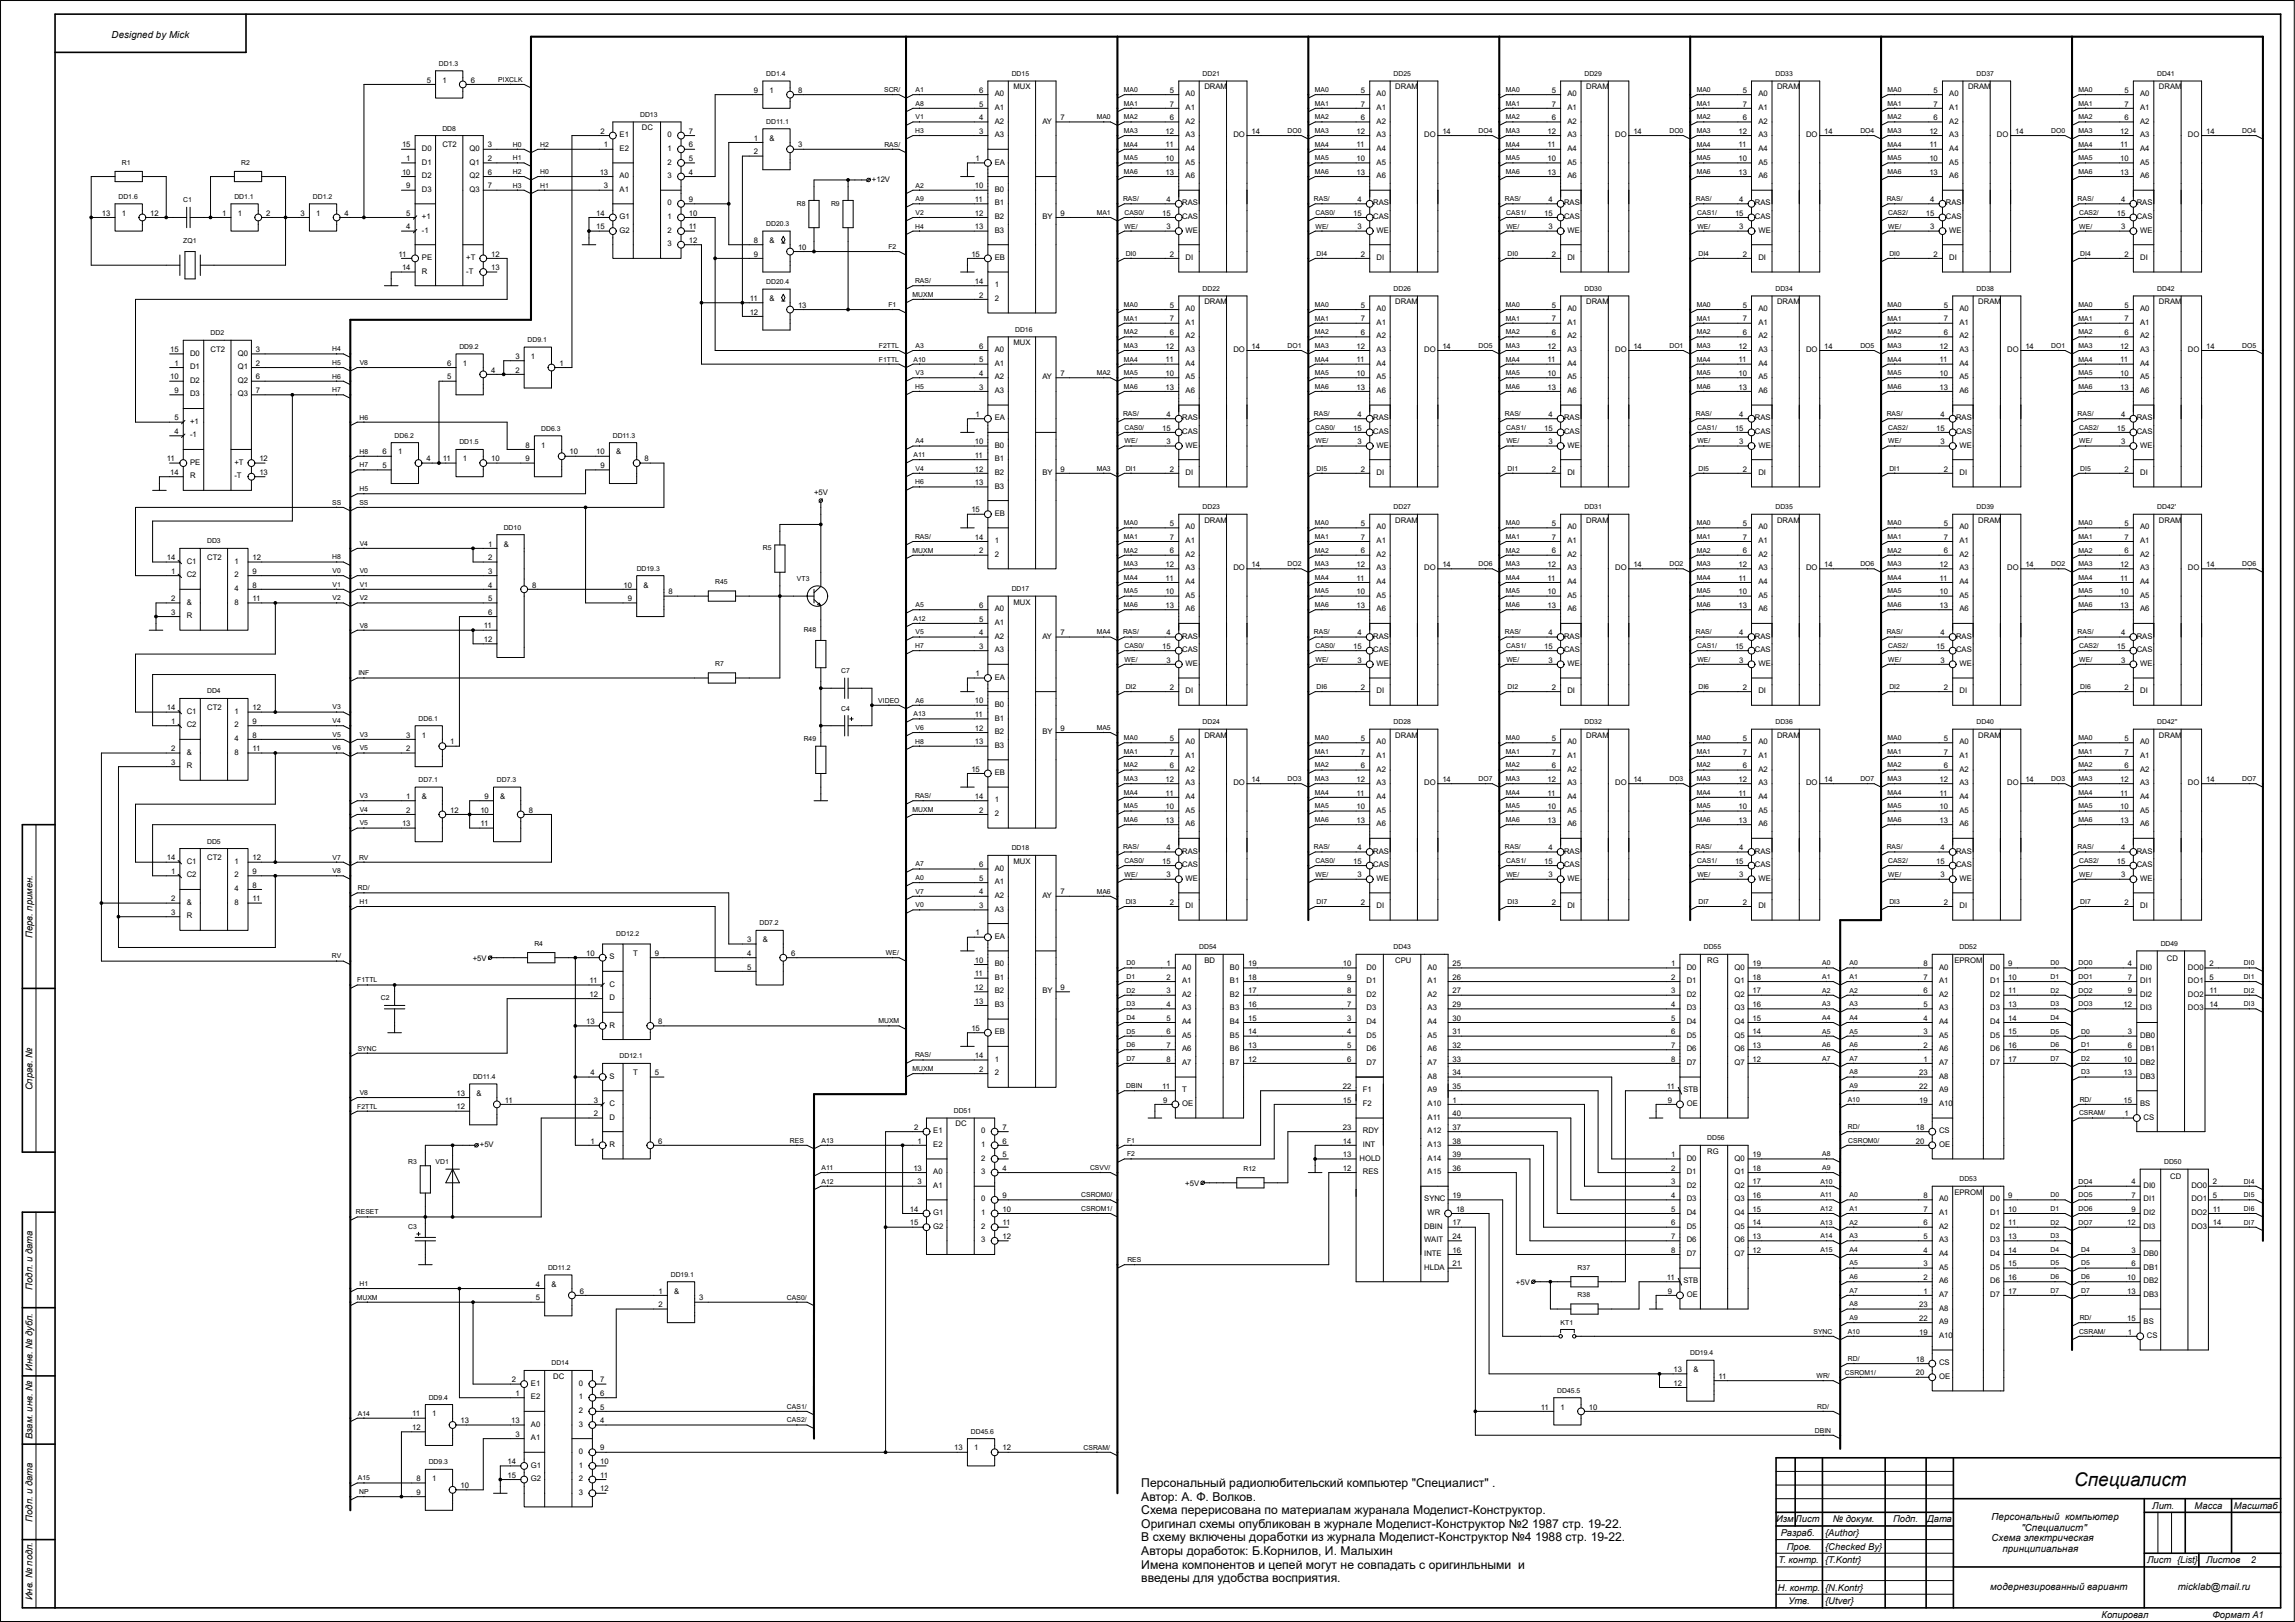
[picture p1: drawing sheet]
<svg xmlns="http://www.w3.org/2000/svg" width="841mm" height="594mm" viewBox="0 0 841 594" stroke-linecap="round" stroke-linejoin="round" font-family="sans-serif">
<defs><g id="words">
<text font-size="6.9" x="760.1" y="544.3">Специалист</text>
<g font-size="4.5">
<text x="418.2" y="544.7">Персональный радиолюбительский компьютер &quot;Специалист&quot; .</text>
<text x="418.2" y="549.6">Автор: А. Ф. Волков.</text>
<text x="418.2" y="554.6">Схема перерисована по материалам журанала Моделист-Конструктор.</text>
<text x="418.2" y="559.6">Оригинал схемы опубликован в журнале Моделист-Конструктор №2 1987 стр. 19-22.</text>
<text x="418.2" y="564.6">В схему включены доработки из журнала Моделист-Конструктор №4 1988 стр. 19-22.</text>
<text x="418.2" y="569.5">Авторы доработок: Б.Корнилов, И. Малыхин</text>
<text x="418.2" y="574.5">Имена компонентов и цепей могут не совпадать с оригинльными и</text>
<text x="418.2" y="579.5">введены для удобства восприятия.</text>
</g>
<g font-size="3.6">
<text x="40.9" y="13.9">Designed by Mick</text>
<text x="729.8" y="556.6">Персональный компьютер</text>
<text x="740.8" y="560.6">&quot;Специалист&quot;</text>
<text x="729.8" y="564.6">Схема электрическая</text>
<text x="733.8" y="568.6">принципиальная</text>
<text x="729.3" y="582.4">модернезированный вариант</text>
<text x="798" y="582.4">micklab@mail.ru</text>
</g>
<g font-size="3.4">
<text x="11.9" y="343.6" transform="rotate(-90 11.9 343.6)">Перв. примен.</text>
<text x="11.9" y="399.4" transform="rotate(-90 11.9 399.4)">Справ. №</text>
<text x="11.9" y="472.3" transform="rotate(-90 11.9 472.3)">Подп. и дата</text>
<text x="11.9" y="502.1" transform="rotate(-90 11.9 502.1)">Инв. № дубл.</text>
<text x="11.9" y="527.2" transform="rotate(-90 11.9 527.2)">Взам. инв. №</text>
<text x="11.9" y="557.3" transform="rotate(-90 11.9 557.3)">Подп. и дата</text>
<text x="650.9" y="557.6">Изм</text>
<text x="657.9" y="557.6">Лист</text>
<text x="671.7" y="557.6">№ докум.</text>
<text x="693.7" y="557.6">Подп.</text>
<text x="706.2" y="557.6">Дата</text>
<text x="788.7" y="552.6">Лит.</text>
<text x="804.2" y="552.6">Масса</text>
<text x="818.7" y="552.6">Масштаб</text>
<text x="652.5" y="562.6">Разраб.</text>
<text x="668.8" y="562.6">{Author}</text>
<text x="654.8" y="567.6">Пров.</text>
<text x="668.8" y="567.6">{Checked By}</text>
<text x="651.7" y="572.6">Т. контр.</text>
<text x="668.8" y="572.6">{T.Kontr}</text>
<text x="786.8" y="572.6">Лист {List}</text>
<text x="808.4" y="572.6">Листов</text>
<text x="824.8" y="572.6">2</text>
<text x="11.9" y="586.2" transform="rotate(-90 11.9 586.2)">Инв. № подл.</text>
<text x="651.5" y="582.5">Н. контр.</text>
<text x="655.4" y="587.5">Утв.</text>
<text x="668.8" y="587.5">{Utver}</text>
<text x="668.8" y="582.5">{N.Kontr}</text>
<text x="770.1" y="592.6">Копировал</text>
<text x="810.8" y="592.6">Формат A1</text>
</g>
<g font-size="2.8">
<text x="156.4" y="30.3">5</text>
<text x="162.1" y="30.3">1</text>
<text x="172.5" y="30.3">6</text>
<text x="276.3" y="34">9</text>
<text x="282" y="34">1</text>
<text x="292.4" y="34">8</text>
<text x="358.8" y="34">6</text>
<text x="364.5" y="35.3">A0</text>
<text x="371.4" y="32.8">MUX</text>
<text x="428.7" y="34">5</text>
<text x="434.5" y="35.3">A0</text>
<text x="441.3" y="32.8">DRAM</text>
<text x="498.7" y="34">5</text>
<text x="504.4" y="35.3">A0</text>
<text x="511.3" y="32.8">DRAM</text>
<text x="568.7" y="34">5</text>
<text x="574.4" y="35.3">A0</text>
<text x="581.3" y="32.8">DRAM</text>
<text x="638.6" y="34">5</text>
<text x="644.4" y="35.3">A0</text>
<text x="651.2" y="32.8">DRAM</text>
<text x="708.6" y="34">5</text>
<text x="714.3" y="35.3">A0</text>
<text x="721.2" y="32.8">DRAM</text>
<text x="778.6" y="34">5</text>
<text x="784.3" y="35.3">A0</text>
<text x="791.2" y="32.8">DRAM</text>
<text x="358.8" y="39">5</text>
<text x="364.5" y="40.3">A1</text>
<text x="428.7" y="39">7</text>
<text x="434.5" y="40.3">A1</text>
<text x="498.7" y="39">7</text>
<text x="504.4" y="40.3">A1</text>
<text x="568.7" y="39">7</text>
<text x="574.4" y="40.3">A1</text>
<text x="638.6" y="39">7</text>
<text x="644.4" y="40.3">A1</text>
<text x="708.6" y="39">7</text>
<text x="714.3" y="40.3">A1</text>
<text x="778.6" y="39">7</text>
<text x="784.3" y="40.3">A1</text>
<text x="235.2" y="47.8">DC</text>
<text x="358.8" y="44">4</text>
<text x="364.5" y="45.3">A2</text>
<text x="382" y="45.3">AY</text>
<text x="388.6" y="44">7</text>
<text x="428.7" y="44">6</text>
<text x="434.5" y="45.3">A2</text>
<text x="498.7" y="44">6</text>
<text x="504.4" y="45.3">A2</text>
<text x="568.7" y="44">6</text>
<text x="574.4" y="45.3">A2</text>
<text x="638.6" y="44">6</text>
<text x="644.4" y="45.3">A2</text>
<text x="708.6" y="44">6</text>
<text x="714.3" y="45.3">A2</text>
<text x="778.6" y="44">6</text>
<text x="784.3" y="45.3">A2</text>
<text x="220.1" y="49">2</text>
<text x="227.1" y="50.3">E1</text>
<text x="244.6" y="50.3">0</text>
<text x="252.5" y="49">7</text>
<text x="276.3" y="51.5">1</text>
<text x="282" y="51.5">&amp;</text>
<text x="358.8" y="49">3</text>
<text x="364.5" y="50.3">A3</text>
<text x="427.2" y="49">12</text>
<text x="434.5" y="50.3">A3</text>
<text x="452" y="50.3">DO</text>
<text x="458.6" y="49">14</text>
<text x="497.1" y="49">12</text>
<text x="504.4" y="50.3">A3</text>
<text x="521.9" y="50.3">DO</text>
<text x="528.6" y="49">14</text>
<text x="567.1" y="49">12</text>
<text x="574.4" y="50.3">A3</text>
<text x="591.9" y="50.3">DO</text>
<text x="598.6" y="49">14</text>
<text x="637.1" y="49">12</text>
<text x="644.4" y="50.3">A3</text>
<text x="661.9" y="50.3">DO</text>
<text x="668.5" y="49">14</text>
<text x="707" y="49">12</text>
<text x="714.3" y="50.3">A3</text>
<text x="731.8" y="50.3">DO</text>
<text x="738.5" y="49">14</text>
<text x="777" y="49">12</text>
<text x="784.3" y="50.3">A3</text>
<text x="801.8" y="50.3">DO</text>
<text x="808.4" y="49">14</text>
<text x="147.3" y="54">15</text>
<text x="148.9" y="59">1</text>
<text x="154.6" y="55.3">D0</text>
<text x="162.1" y="54">CT2</text>
<text x="172.1" y="55.3">Q0</text>
<text x="178.8" y="54">3</text>
<text x="178.8" y="59">2</text>
<text x="221.3" y="54">1</text>
<text x="227.1" y="55.3">E2</text>
<text x="244.6" y="55.3">1</text>
<text x="252.5" y="59">5</text>
<text x="252.5" y="54">6</text>
<text x="276.3" y="56.5">2</text>
<text x="292.4" y="54">3</text>
<text x="357.5" y="59">1</text>
<text x="427.2" y="54">11</text>
<text x="427.2" y="59">10</text>
<text x="434.5" y="55.3">A4</text>
<text x="497.1" y="54">11</text>
<text x="497.1" y="59">10</text>
<text x="504.4" y="55.3">A4</text>
<text x="567.1" y="54">11</text>
<text x="567.1" y="59">10</text>
<text x="574.4" y="55.3">A4</text>
<text x="637.1" y="54">11</text>
<text x="637.1" y="59">10</text>
<text x="644.4" y="55.3">A4</text>
<text x="707" y="54">11</text>
<text x="707" y="59">10</text>
<text x="714.3" y="55.3">A4</text>
<text x="777" y="54">11</text>
<text x="777" y="59">10</text>
<text x="784.3" y="55.3">A4</text>
<text x="147.3" y="64">10</text>
<text x="154.6" y="60.3">D1</text>
<text x="154.6" y="65.3">D2</text>
<text x="172.1" y="60.3">Q1</text>
<text x="172.1" y="65.3">Q2</text>
<text x="178.8" y="64">6</text>
<text x="219.8" y="64">13</text>
<text x="227.1" y="65.3">A0</text>
<text x="244.6" y="60.3">2</text>
<text x="244.6" y="65.3">3</text>
<text x="252.5" y="64">4</text>
<text x="364.5" y="60.3">EA</text>
<text x="427.2" y="64">13</text>
<text x="434.5" y="65.3">A6</text>
<text x="434.5" y="60.3">A5</text>
<text x="497.1" y="64">13</text>
<text x="504.4" y="65.3">A6</text>
<text x="504.4" y="60.3">A5</text>
<text x="567.1" y="64">13</text>
<text x="574.4" y="65.3">A6</text>
<text x="574.4" y="60.3">A5</text>
<text x="637.1" y="64">13</text>
<text x="644.4" y="65.3">A6</text>
<text x="644.4" y="60.3">A5</text>
<text x="707" y="64">13</text>
<text x="714.3" y="65.3">A6</text>
<text x="714.3" y="60.3">A5</text>
<text x="777" y="64">13</text>
<text x="784.3" y="65.3">A6</text>
<text x="784.3" y="60.3">A5</text>
<text x="148.9" y="69">9</text>
<text x="154.6" y="70.3">D3</text>
<text x="172.1" y="70.3">Q3</text>
<text x="178.8" y="69">7</text>
<text x="221.3" y="69">3</text>
<text x="227.1" y="70.3">A1</text>
<text x="319.5" y="66.5">+12V</text>
<text x="357.2" y="69">10</text>
<text x="364.5" y="70.3">B0</text>
<text x="244.6" y="75.2">0</text>
<text x="252.5" y="74">9</text>
<text x="357.2" y="74">11</text>
<text x="364.5" y="75.2">B1</text>
<text x="427.5" y="74">4</text>
<text x="433.2" y="75.2">RAS</text>
<text x="497.5" y="74">4</text>
<text x="503.2" y="75.2">RAS</text>
<text x="567.4" y="74">4</text>
<text x="573.2" y="75.2">RAS</text>
<text x="637.4" y="74">4</text>
<text x="643.1" y="75.2">RAS</text>
<text x="707.3" y="74">4</text>
<text x="713.1" y="75.2">RAS</text>
<text x="777.3" y="74">4</text>
<text x="783" y="75.2">RAS</text>
<text x="37.4" y="79">13</text>
<text x="44.7" y="79">1</text>
<text x="55.1" y="79">12</text>
<text x="81.4" y="79">1</text>
<text x="87.1" y="79">1</text>
<text x="97.5" y="79">2</text>
<text x="110.2" y="79">3</text>
<text x="115.9" y="79">1</text>
<text x="126.3" y="79">4</text>
<text x="148.9" y="84">4</text>
<text x="148.9" y="79">5</text>
<text x="154.6" y="80.2">+1</text>
<text x="218.5" y="79">14</text>
<text x="218.5" y="84">15</text>
<text x="227.1" y="80.2">G1</text>
<text x="244.6" y="80.2">1</text>
<text x="252.5" y="84">11</text>
<text x="252.5" y="79">10</text>
<text x="357.2" y="79">12</text>
<text x="357.2" y="84">13</text>
<text x="364.5" y="80.2">B2</text>
<text x="382" y="80.2">BY</text>
<text x="388.6" y="79">9</text>
<text x="425.9" y="79">15</text>
<text x="427.5" y="84">3</text>
<text x="433.2" y="80.2">CAS</text>
<text x="495.9" y="79">15</text>
<text x="497.5" y="84">3</text>
<text x="503.2" y="80.2">CAS</text>
<text x="565.8" y="79">15</text>
<text x="567.4" y="84">3</text>
<text x="573.2" y="80.2">CAS</text>
<text x="635.8" y="79">15</text>
<text x="637.4" y="84">3</text>
<text x="643.1" y="80.2">CAS</text>
<text x="705.8" y="79">15</text>
<text x="707.3" y="84">3</text>
<text x="713.1" y="80.2">CAS</text>
<text x="775.7" y="79">15</text>
<text x="777.3" y="84">3</text>
<text x="783" y="80.2">CAS</text>
<text x="154.6" y="85.2">-1</text>
<text x="227.1" y="85.2">G2</text>
<text x="244.6" y="85.2">2</text>
<text x="252.5" y="89">12</text>
<text x="276.3" y="89">8</text>
<text x="282" y="89">&amp;</text>
<text x="364.5" y="85.2">B3</text>
<text x="434.5" y="85.2">WE</text>
<text x="504.4" y="85.2">WE</text>
<text x="574.4" y="85.2">WE</text>
<text x="644.4" y="85.2">WE</text>
<text x="714.3" y="85.2">WE</text>
<text x="784.3" y="85.2">WE</text>
<text x="146.1" y="94">11</text>
<text x="154.6" y="95.2">PE</text>
<text x="170.9" y="95.2">+T</text>
<text x="180" y="94">12</text>
<text x="244.6" y="90.2">3</text>
<text x="276.3" y="94">9</text>
<text x="292.4" y="91.5">10</text>
<text x="356" y="94">15</text>
<text x="364.5" y="95.2">EB</text>
<text x="428.7" y="94">2</text>
<text x="434.5" y="95.2">DI</text>
<text x="498.7" y="94">2</text>
<text x="504.4" y="95.2">DI</text>
<text x="568.7" y="94">2</text>
<text x="574.4" y="95.2">DI</text>
<text x="638.6" y="94">2</text>
<text x="644.4" y="95.2">DI</text>
<text x="708.6" y="94">2</text>
<text x="714.3" y="95.2">DI</text>
<text x="778.6" y="94">2</text>
<text x="784.3" y="95.2">DI</text>
<text x="147.3" y="99">14</text>
<text x="154.6" y="100.2">R</text>
<text x="170.9" y="100.2">-T</text>
<text x="180" y="99">13</text>
<text x="357.2" y="104">14</text>
<text x="364.5" y="105.2">1</text>
<text x="274.7" y="110.2">11</text>
<text x="282" y="110.2">&amp;</text>
<text x="292.4" y="112.7">13</text>
<text x="358.8" y="109">2</text>
<text x="364.5" y="110.2">2</text>
<text x="428.7" y="112.7">5</text>
<text x="434.5" y="114">A0</text>
<text x="441.3" y="111.5">DRAM</text>
<text x="498.7" y="112.7">5</text>
<text x="504.4" y="114">A0</text>
<text x="511.3" y="111.5">DRAM</text>
<text x="568.7" y="112.7">5</text>
<text x="574.4" y="114">A0</text>
<text x="581.3" y="111.5">DRAM</text>
<text x="638.6" y="112.7">5</text>
<text x="644.4" y="114">A0</text>
<text x="651.2" y="111.5">DRAM</text>
<text x="712.3" y="112.7">5</text>
<text x="718.1" y="114">A0</text>
<text x="725" y="111.5">DRAM</text>
<text x="778.6" y="112.7">5</text>
<text x="784.3" y="114">A0</text>
<text x="791.2" y="111.5">DRAM</text>
<text x="274.7" y="115.2">12</text>
<text x="428.7" y="117.7">7</text>
<text x="434.5" y="119">A1</text>
<text x="498.7" y="117.7">7</text>
<text x="504.4" y="119">A1</text>
<text x="568.7" y="117.7">7</text>
<text x="574.4" y="119">A1</text>
<text x="638.6" y="117.7">7</text>
<text x="644.4" y="119">A1</text>
<text x="712.3" y="117.7">7</text>
<text x="718.1" y="119">A1</text>
<text x="778.6" y="117.7">7</text>
<text x="784.3" y="119">A1</text>
<text x="428.7" y="122.7">6</text>
<text x="434.5" y="124">A2</text>
<text x="498.7" y="122.7">6</text>
<text x="504.4" y="124">A2</text>
<text x="568.7" y="122.7">6</text>
<text x="574.4" y="124">A2</text>
<text x="638.6" y="122.7">6</text>
<text x="644.4" y="124">A2</text>
<text x="712.3" y="122.7">6</text>
<text x="718.1" y="124">A2</text>
<text x="778.6" y="122.7">6</text>
<text x="784.3" y="124">A2</text>
<text x="62.4" y="129">15</text>
<text x="69.7" y="130.2">D0</text>
<text x="77.2" y="129">CT2</text>
<text x="87.1" y="130.2">Q0</text>
<text x="93.8" y="129">3</text>
<text x="188.8" y="131.5">3</text>
<text x="194.6" y="131.5">1</text>
<text x="358.8" y="127.7">6</text>
<text x="364.5" y="129">A0</text>
<text x="371.4" y="126.5">MUX</text>
<text x="427.2" y="127.7">12</text>
<text x="434.5" y="129">A3</text>
<text x="452" y="129">DO</text>
<text x="458.6" y="127.7">14</text>
<text x="497.1" y="127.7">12</text>
<text x="504.4" y="129">A3</text>
<text x="521.9" y="129">DO</text>
<text x="528.6" y="127.7">14</text>
<text x="567.1" y="127.7">12</text>
<text x="574.4" y="129">A3</text>
<text x="591.9" y="129">DO</text>
<text x="598.6" y="127.7">14</text>
<text x="637.1" y="127.7">12</text>
<text x="644.4" y="129">A3</text>
<text x="661.9" y="129">DO</text>
<text x="668.5" y="127.7">14</text>
<text x="710.8" y="127.7">12</text>
<text x="718.1" y="129">A3</text>
<text x="735.6" y="129">DO</text>
<text x="742.2" y="127.7">14</text>
<text x="777" y="127.7">12</text>
<text x="784.3" y="129">A3</text>
<text x="801.8" y="129">DO</text>
<text x="808.4" y="127.7">14</text>
<text x="63.9" y="134">1</text>
<text x="69.7" y="135.2">D1</text>
<text x="87.1" y="135.2">Q1</text>
<text x="93.8" y="134">2</text>
<text x="163.9" y="134">6</text>
<text x="169.6" y="134">1</text>
<text x="180" y="136.5">4</text>
<text x="188.8" y="136.5">2</text>
<text x="205" y="134">1</text>
<text x="358.8" y="132.7">5</text>
<text x="358.8" y="137.7">4</text>
<text x="364.5" y="134">A1</text>
<text x="388.6" y="137.7">7</text>
<text x="427.2" y="132.7">11</text>
<text x="427.2" y="137.7">10</text>
<text x="434.5" y="134">A4</text>
<text x="497.1" y="132.7">11</text>
<text x="497.1" y="137.7">10</text>
<text x="504.4" y="134">A4</text>
<text x="567.1" y="132.7">11</text>
<text x="567.1" y="137.7">10</text>
<text x="574.4" y="134">A4</text>
<text x="637.1" y="132.7">11</text>
<text x="637.1" y="137.7">10</text>
<text x="644.4" y="134">A4</text>
<text x="710.8" y="132.7">11</text>
<text x="710.8" y="137.7">10</text>
<text x="718.1" y="134">A4</text>
<text x="777" y="132.7">11</text>
<text x="777" y="137.7">10</text>
<text x="784.3" y="134">A4</text>
<text x="62.4" y="139">10</text>
<text x="63.9" y="144">9</text>
<text x="69.7" y="140.2">D2</text>
<text x="87.1" y="140.2">Q2</text>
<text x="93.8" y="144">7</text>
<text x="93.8" y="139">6</text>
<text x="163.9" y="139">5</text>
<text x="358.8" y="142.7">3</text>
<text x="364.5" y="139">A2</text>
<text x="364.5" y="144">A3</text>
<text x="382" y="139">AY</text>
<text x="427.2" y="142.7">13</text>
<text x="434.5" y="144">A6</text>
<text x="434.5" y="139">A5</text>
<text x="497.1" y="142.7">13</text>
<text x="504.4" y="144">A6</text>
<text x="504.4" y="139">A5</text>
<text x="567.1" y="142.7">13</text>
<text x="574.4" y="144">A6</text>
<text x="574.4" y="139">A5</text>
<text x="637.1" y="142.7">13</text>
<text x="644.4" y="144">A6</text>
<text x="644.4" y="139">A5</text>
<text x="710.8" y="142.7">13</text>
<text x="718.1" y="144">A6</text>
<text x="718.1" y="139">A5</text>
<text x="777" y="142.7">13</text>
<text x="784.3" y="144">A6</text>
<text x="784.3" y="139">A5</text>
<text x="69.7" y="145.2">D3</text>
<text x="87.1" y="145.2">Q3</text>
<text x="63.9" y="154">5</text>
<text x="69.7" y="155.2">+1</text>
<text x="357.5" y="152.7">1</text>
<text x="364.5" y="154">EA</text>
<text x="427.5" y="152.7">4</text>
<text x="433.2" y="154">RAS</text>
<text x="497.5" y="152.7">4</text>
<text x="503.2" y="154">RAS</text>
<text x="567.4" y="152.7">4</text>
<text x="573.2" y="154">RAS</text>
<text x="637.4" y="152.7">4</text>
<text x="643.1" y="154">RAS</text>
<text x="711.1" y="152.7">4</text>
<text x="716.8" y="154">RAS</text>
<text x="777.3" y="152.7">4</text>
<text x="783" y="154">RAS</text>
<text x="63.9" y="159">4</text>
<text x="69.7" y="160.2">-1</text>
<text x="425.9" y="157.7">15</text>
<text x="433.2" y="159">CAS</text>
<text x="495.9" y="157.7">15</text>
<text x="503.2" y="159">CAS</text>
<text x="565.8" y="157.7">15</text>
<text x="573.2" y="159">CAS</text>
<text x="635.8" y="157.7">15</text>
<text x="643.1" y="159">CAS</text>
<text x="709.5" y="157.7">15</text>
<text x="716.8" y="159">CAS</text>
<text x="775.7" y="157.7">15</text>
<text x="783" y="159">CAS</text>
<text x="140.1" y="166.5">6</text>
<text x="145.9" y="166.5">1</text>
<text x="192.6" y="164">8</text>
<text x="198.3" y="164">1</text>
<text x="208.7" y="166.5">10</text>
<text x="218.5" y="166.5">10</text>
<text x="225.8" y="166.5">&amp;</text>
<text x="357.2" y="162.7">10</text>
<text x="357.2" y="167.7">11</text>
<text x="364.5" y="164">B0</text>
<text x="427.5" y="162.7">3</text>
<text x="434.5" y="164">WE</text>
<text x="497.5" y="162.7">3</text>
<text x="504.4" y="164">WE</text>
<text x="567.4" y="162.7">3</text>
<text x="574.4" y="164">WE</text>
<text x="637.4" y="162.7">3</text>
<text x="644.4" y="164">WE</text>
<text x="711.1" y="162.7">3</text>
<text x="718.1" y="164">WE</text>
<text x="777.3" y="162.7">3</text>
<text x="784.3" y="164">WE</text>
<text x="61.1" y="169">11</text>
<text x="62.4" y="173.9">14</text>
<text x="69.7" y="170.2">PE</text>
<text x="85.9" y="170.2">+T</text>
<text x="95" y="173.9">13</text>
<text x="95" y="169">12</text>
<text x="140.1" y="171.4">5</text>
<text x="156.3" y="169">4</text>
<text x="162.3" y="169">11</text>
<text x="169.6" y="169">1</text>
<text x="180" y="169">10</text>
<text x="192.6" y="169">9</text>
<text x="220.1" y="171.4">9</text>
<text x="236.2" y="169">8</text>
<text x="357.2" y="172.7">12</text>
<text x="364.5" y="169">B1</text>
<text x="364.5" y="173.9">B2</text>
<text x="382" y="173.9">BY</text>
<text x="388.6" y="172.7">9</text>
<text x="428.7" y="172.7">2</text>
<text x="434.5" y="173.9">DI</text>
<text x="498.7" y="172.7">2</text>
<text x="504.4" y="173.9">DI</text>
<text x="568.7" y="172.7">2</text>
<text x="574.4" y="173.9">DI</text>
<text x="638.6" y="172.7">2</text>
<text x="644.4" y="173.9">DI</text>
<text x="712.3" y="172.7">2</text>
<text x="718.1" y="173.9">DI</text>
<text x="778.6" y="172.7">2</text>
<text x="784.3" y="173.9">DI</text>
<text x="69.7" y="175.2">R</text>
<text x="85.9" y="175.2">-T</text>
<text x="357.2" y="177.7">13</text>
<text x="364.5" y="178.9">B3</text>
<text x="298.3" y="181.4">+5V</text>
<text x="356" y="187.7">15</text>
<text x="364.5" y="188.9">EB</text>
<text x="441.3" y="191.4">DRAM</text>
<text x="511.3" y="191.4">DRAM</text>
<text x="581.3" y="191.4">DRAM</text>
<text x="651.2" y="191.4">DRAM</text>
<text x="725" y="191.4">DRAM</text>
<text x="791.2" y="191.4">DRAM</text>
<text x="357.2" y="197.7">14</text>
<text x="428.7" y="192.7">5</text>
<text x="428.7" y="197.7">7</text>
<text x="434.5" y="193.9">A0</text>
<text x="498.7" y="192.7">5</text>
<text x="498.7" y="197.7">7</text>
<text x="504.4" y="193.9">A0</text>
<text x="568.7" y="192.7">5</text>
<text x="568.7" y="197.7">7</text>
<text x="574.4" y="193.9">A0</text>
<text x="638.6" y="192.7">5</text>
<text x="638.6" y="197.7">7</text>
<text x="644.4" y="193.9">A0</text>
<text x="712.3" y="192.7">5</text>
<text x="712.3" y="197.7">7</text>
<text x="718.1" y="193.9">A0</text>
<text x="778.6" y="192.7">5</text>
<text x="778.6" y="197.7">7</text>
<text x="784.3" y="193.9">A0</text>
<text x="178.9" y="200.2">1</text>
<text x="184.6" y="200.2">&amp;</text>
<text x="358.8" y="202.7">2</text>
<text x="364.5" y="198.9">1</text>
<text x="364.5" y="203.9">2</text>
<text x="428.7" y="202.7">6</text>
<text x="434.5" y="198.9">A1</text>
<text x="434.5" y="203.9">A2</text>
<text x="498.7" y="202.7">6</text>
<text x="504.4" y="198.9">A1</text>
<text x="504.4" y="203.9">A2</text>
<text x="568.7" y="202.7">6</text>
<text x="574.4" y="198.9">A1</text>
<text x="574.4" y="203.9">A2</text>
<text x="638.6" y="202.7">6</text>
<text x="644.4" y="198.9">A1</text>
<text x="644.4" y="203.9">A2</text>
<text x="712.3" y="202.7">6</text>
<text x="718.1" y="198.9">A1</text>
<text x="718.1" y="203.9">A2</text>
<text x="778.6" y="202.7">6</text>
<text x="784.3" y="198.9">A1</text>
<text x="784.3" y="203.9">A2</text>
<text x="61.1" y="205.2">14</text>
<text x="68.4" y="206.4">C1</text>
<text x="75.9" y="205.2">CT2</text>
<text x="85.9" y="206.4">1</text>
<text x="92.5" y="205.2">12</text>
<text x="178.9" y="205.2">2</text>
<text x="427.2" y="207.7">12</text>
<text x="434.5" y="208.9">A3</text>
<text x="452" y="208.9">DO</text>
<text x="458.6" y="207.7">14</text>
<text x="497.1" y="207.7">12</text>
<text x="504.4" y="208.9">A3</text>
<text x="521.9" y="208.9">DO</text>
<text x="528.6" y="207.7">14</text>
<text x="567.1" y="207.7">12</text>
<text x="574.4" y="208.9">A3</text>
<text x="591.9" y="208.9">DO</text>
<text x="598.6" y="207.7">14</text>
<text x="637.1" y="207.7">12</text>
<text x="644.4" y="208.9">A3</text>
<text x="661.9" y="208.9">DO</text>
<text x="668.5" y="207.7">14</text>
<text x="710.8" y="207.7">12</text>
<text x="718.1" y="208.9">A3</text>
<text x="735.6" y="208.9">DO</text>
<text x="742.2" y="207.7">14</text>
<text x="777" y="207.7">12</text>
<text x="784.3" y="208.9">A3</text>
<text x="801.8" y="208.9">DO</text>
<text x="808.4" y="207.7">14</text>
<text x="62.7" y="210.2">1</text>
<text x="68.4" y="211.4">C2</text>
<text x="85.9" y="211.4">2</text>
<text x="92.5" y="210.2">9</text>
<text x="92.5" y="215.2">8</text>
<text x="178.9" y="210.2">3</text>
<text x="178.9" y="215.2">4</text>
<text x="195" y="215.2">8</text>
<text x="228.5" y="215.2">10</text>
<text x="235.8" y="215.2">&amp;</text>
<text x="427.2" y="212.7">11</text>
<text x="434.5" y="213.9">A4</text>
<text x="497.1" y="212.7">11</text>
<text x="504.4" y="213.9">A4</text>
<text x="567.1" y="212.7">11</text>
<text x="574.4" y="213.9">A4</text>
<text x="637.1" y="212.7">11</text>
<text x="644.4" y="213.9">A4</text>
<text x="710.8" y="212.7">11</text>
<text x="718.1" y="213.9">A4</text>
<text x="777" y="212.7">11</text>
<text x="784.3" y="213.9">A4</text>
<text x="62.7" y="220.2">2</text>
<text x="68.4" y="221.4">&amp;</text>
<text x="85.9" y="216.4">4</text>
<text x="85.9" y="221.4">8</text>
<text x="92.5" y="220.2">11</text>
<text x="178.9" y="220.2">5</text>
<text x="230.1" y="220.2">9</text>
<text x="245" y="217.7">8</text>
<text x="371.4" y="221.4">MUX</text>
<text x="427.2" y="217.7">10</text>
<text x="434.5" y="218.9">A5</text>
<text x="497.1" y="217.7">10</text>
<text x="504.4" y="218.9">A5</text>
<text x="567.1" y="217.7">10</text>
<text x="574.4" y="218.9">A5</text>
<text x="637.1" y="217.7">10</text>
<text x="644.4" y="218.9">A5</text>
<text x="710.8" y="217.7">10</text>
<text x="718.1" y="218.9">A5</text>
<text x="777" y="217.7">10</text>
<text x="784.3" y="218.9">A5</text>
<text x="62.7" y="225.2">3</text>
<text x="68.4" y="226.4">R</text>
<text x="178.9" y="225.2">6</text>
<text x="358.8" y="222.7">6</text>
<text x="358.8" y="227.7">5</text>
<text x="364.5" y="223.9">A0</text>
<text x="427.2" y="222.7">13</text>
<text x="434.5" y="223.9">A6</text>
<text x="497.1" y="222.7">13</text>
<text x="504.4" y="223.9">A6</text>
<text x="567.1" y="222.7">13</text>
<text x="574.4" y="223.9">A6</text>
<text x="637.1" y="222.7">13</text>
<text x="644.4" y="223.9">A6</text>
<text x="710.8" y="222.7">13</text>
<text x="718.1" y="223.9">A6</text>
<text x="777" y="222.7">13</text>
<text x="784.3" y="223.9">A6</text>
<text x="177.3" y="230.2">11</text>
<text x="358.8" y="232.7">4</text>
<text x="364.5" y="228.9">A1</text>
<text x="364.5" y="233.9">A2</text>
<text x="382" y="233.9">AY</text>
<text x="388.6" y="232.7">7</text>
<text x="427.5" y="232.7">4</text>
<text x="433.2" y="233.9">RAS</text>
<text x="497.5" y="232.7">4</text>
<text x="503.2" y="233.9">RAS</text>
<text x="567.4" y="232.7">4</text>
<text x="573.2" y="233.9">RAS</text>
<text x="637.4" y="232.7">4</text>
<text x="643.1" y="233.9">RAS</text>
<text x="711.1" y="232.7">4</text>
<text x="716.8" y="233.9">RAS</text>
<text x="777.3" y="232.7">4</text>
<text x="783" y="233.9">RAS</text>
<text x="177.3" y="235.2">12</text>
<text x="358.8" y="237.7">3</text>
<text x="364.5" y="238.9">A3</text>
<text x="425.9" y="237.7">15</text>
<text x="433.2" y="238.9">CAS</text>
<text x="495.9" y="237.7">15</text>
<text x="503.2" y="238.9">CAS</text>
<text x="565.8" y="237.7">15</text>
<text x="573.2" y="238.9">CAS</text>
<text x="635.8" y="237.7">15</text>
<text x="643.1" y="238.9">CAS</text>
<text x="709.5" y="237.7">15</text>
<text x="716.8" y="238.9">CAS</text>
<text x="775.7" y="237.7">15</text>
<text x="783" y="238.9">CAS</text>
<text x="427.5" y="242.7">3</text>
<text x="434.5" y="243.9">WE</text>
<text x="497.5" y="242.7">3</text>
<text x="504.4" y="243.9">WE</text>
<text x="567.4" y="242.7">3</text>
<text x="574.4" y="243.9">WE</text>
<text x="637.4" y="242.7">3</text>
<text x="644.4" y="243.9">WE</text>
<text x="711.1" y="242.7">3</text>
<text x="718.1" y="243.9">WE</text>
<text x="777.3" y="242.7">3</text>
<text x="784.3" y="243.9">WE</text>
<text x="357.5" y="247.7">1</text>
<text x="364.5" y="248.9">EA</text>
<text x="357.2" y="257.7">10</text>
<text x="428.7" y="252.7">2</text>
<text x="434.5" y="253.9">DI</text>
<text x="498.7" y="252.7">2</text>
<text x="504.4" y="253.9">DI</text>
<text x="568.7" y="252.7">2</text>
<text x="574.4" y="253.9">DI</text>
<text x="638.6" y="252.7">2</text>
<text x="644.4" y="253.9">DI</text>
<text x="712.3" y="252.7">2</text>
<text x="718.1" y="253.9">DI</text>
<text x="778.6" y="252.7">2</text>
<text x="784.3" y="253.9">DI</text>
<text x="61.1" y="260.2">14</text>
<text x="68.4" y="261.4">C1</text>
<text x="75.9" y="260.2">CT2</text>
<text x="85.9" y="261.4">1</text>
<text x="92.5" y="260.2">12</text>
<text x="357.2" y="262.7">11</text>
<text x="364.5" y="258.9">B0</text>
<text x="364.5" y="263.9">B1</text>
<text x="62.7" y="265.2">1</text>
<text x="68.4" y="266.4">C2</text>
<text x="85.9" y="266.4">2</text>
<text x="92.5" y="265.2">9</text>
<text x="357.2" y="267.7">12</text>
<text x="364.5" y="268.9">B2</text>
<text x="382" y="268.9">BY</text>
<text x="388.6" y="267.7">9</text>
<text x="62.7" y="275.1">2</text>
<text x="85.9" y="271.4">4</text>
<text x="92.5" y="270.2">8</text>
<text x="92.5" y="275.1">11</text>
<text x="148.9" y="270.2">3</text>
<text x="148.9" y="275.1">2</text>
<text x="154.6" y="270.2">1</text>
<text x="165" y="272.6">1</text>
<text x="357.2" y="272.6">13</text>
<text x="364.5" y="273.9">B3</text>
<text x="428.7" y="271.4">5</text>
<text x="434.5" y="272.6">A0</text>
<text x="441.3" y="270.1">DRAM</text>
<text x="498.7" y="271.4">5</text>
<text x="504.4" y="272.6">A0</text>
<text x="511.3" y="270.1">DRAM</text>
<text x="568.7" y="271.4">5</text>
<text x="574.4" y="272.6">A0</text>
<text x="581.3" y="270.1">DRAM</text>
<text x="638.6" y="271.4">5</text>
<text x="644.4" y="272.6">A0</text>
<text x="651.2" y="270.1">DRAM</text>
<text x="712.3" y="271.4">5</text>
<text x="718.1" y="272.6">A0</text>
<text x="725" y="270.1">DRAM</text>
<text x="778.6" y="271.4">5</text>
<text x="784.3" y="272.6">A0</text>
<text x="791.2" y="270.1">DRAM</text>
<text x="62.7" y="280.1">3</text>
<text x="68.4" y="276.4">&amp;</text>
<text x="68.4" y="281.4">R</text>
<text x="85.9" y="276.4">8</text>
<text x="428.7" y="281.4">6</text>
<text x="428.7" y="276.4">7</text>
<text x="434.5" y="277.6">A1</text>
<text x="498.7" y="281.4">6</text>
<text x="498.7" y="276.4">7</text>
<text x="504.4" y="277.6">A1</text>
<text x="568.7" y="281.4">6</text>
<text x="568.7" y="276.4">7</text>
<text x="574.4" y="277.6">A1</text>
<text x="638.6" y="281.4">6</text>
<text x="638.6" y="276.4">7</text>
<text x="644.4" y="277.6">A1</text>
<text x="712.3" y="281.4">6</text>
<text x="712.3" y="276.4">7</text>
<text x="718.1" y="277.6">A1</text>
<text x="778.6" y="281.4">6</text>
<text x="778.6" y="276.4">7</text>
<text x="784.3" y="277.6">A1</text>
<text x="356" y="282.6">15</text>
<text x="364.5" y="283.9">EB</text>
<text x="427.2" y="286.4">12</text>
<text x="434.5" y="287.6">A3</text>
<text x="434.5" y="282.6">A2</text>
<text x="452" y="287.6">DO</text>
<text x="458.6" y="286.4">14</text>
<text x="497.1" y="286.4">12</text>
<text x="504.4" y="287.6">A3</text>
<text x="504.4" y="282.6">A2</text>
<text x="521.9" y="287.6">DO</text>
<text x="528.6" y="286.4">14</text>
<text x="567.1" y="286.4">12</text>
<text x="574.4" y="287.6">A3</text>
<text x="574.4" y="282.6">A2</text>
<text x="591.9" y="287.6">DO</text>
<text x="598.6" y="286.4">14</text>
<text x="637.1" y="286.4">12</text>
<text x="644.4" y="287.6">A3</text>
<text x="644.4" y="282.6">A2</text>
<text x="661.9" y="287.6">DO</text>
<text x="668.5" y="286.4">14</text>
<text x="710.8" y="286.4">12</text>
<text x="718.1" y="287.6">A3</text>
<text x="718.1" y="282.6">A2</text>
<text x="735.6" y="287.6">DO</text>
<text x="742.2" y="286.4">14</text>
<text x="777" y="286.4">12</text>
<text x="784.3" y="287.6">A3</text>
<text x="784.3" y="282.6">A2</text>
<text x="801.8" y="287.6">DO</text>
<text x="808.4" y="286.4">14</text>
<text x="148.9" y="292.6">1</text>
<text x="154.6" y="292.6">&amp;</text>
<text x="177.6" y="292.6">9</text>
<text x="183.3" y="292.6">&amp;</text>
<text x="357.2" y="292.6">14</text>
<text x="364.5" y="293.9">1</text>
<text x="427.2" y="291.4">11</text>
<text x="434.5" y="292.6">A4</text>
<text x="497.1" y="291.4">11</text>
<text x="504.4" y="292.6">A4</text>
<text x="567.1" y="291.4">11</text>
<text x="574.4" y="292.6">A4</text>
<text x="637.1" y="291.4">11</text>
<text x="644.4" y="292.6">A4</text>
<text x="710.8" y="291.4">11</text>
<text x="718.1" y="292.6">A4</text>
<text x="777" y="291.4">11</text>
<text x="784.3" y="292.6">A4</text>
<text x="148.9" y="297.6">2</text>
<text x="165" y="297.6">12</text>
<text x="176" y="297.6">10</text>
<text x="193.7" y="297.6">8</text>
<text x="358.8" y="297.6">2</text>
<text x="364.5" y="298.9">2</text>
<text x="427.2" y="296.4">10</text>
<text x="434.5" y="297.6">A5</text>
<text x="497.1" y="296.4">10</text>
<text x="504.4" y="297.6">A5</text>
<text x="567.1" y="296.4">10</text>
<text x="574.4" y="297.6">A5</text>
<text x="637.1" y="296.4">10</text>
<text x="644.4" y="297.6">A5</text>
<text x="710.8" y="296.4">10</text>
<text x="718.1" y="297.6">A5</text>
<text x="777" y="296.4">10</text>
<text x="784.3" y="297.6">A5</text>
<text x="147.3" y="302.6">13</text>
<text x="176" y="302.6">11</text>
<text x="427.2" y="301.4">13</text>
<text x="434.5" y="302.6">A6</text>
<text x="497.1" y="301.4">13</text>
<text x="504.4" y="302.6">A6</text>
<text x="567.1" y="301.4">13</text>
<text x="574.4" y="302.6">A6</text>
<text x="637.1" y="301.4">13</text>
<text x="644.4" y="302.6">A6</text>
<text x="710.8" y="301.4">13</text>
<text x="718.1" y="302.6">A6</text>
<text x="777" y="301.4">13</text>
<text x="784.3" y="302.6">A6</text>
<text x="427.5" y="311.4">4</text>
<text x="497.5" y="311.4">4</text>
<text x="567.4" y="311.4">4</text>
<text x="637.4" y="311.4">4</text>
<text x="711.1" y="311.4">4</text>
<text x="777.3" y="311.4">4</text>
<text x="61.1" y="315.1">14</text>
<text x="68.4" y="316.4">C1</text>
<text x="75.9" y="315.1">CT2</text>
<text x="85.9" y="316.4">1</text>
<text x="92.5" y="315.1">12</text>
<text x="358.8" y="317.6">6</text>
<text x="371.4" y="316.4">MUX</text>
<text x="425.9" y="316.4">15</text>
<text x="433.2" y="317.6">CAS</text>
<text x="433.2" y="312.6">RAS</text>
<text x="495.9" y="316.4">15</text>
<text x="503.2" y="317.6">CAS</text>
<text x="503.2" y="312.6">RAS</text>
<text x="565.8" y="316.4">15</text>
<text x="573.2" y="317.6">CAS</text>
<text x="573.2" y="312.6">RAS</text>
<text x="635.8" y="316.4">15</text>
<text x="643.1" y="317.6">CAS</text>
<text x="643.1" y="312.6">RAS</text>
<text x="709.5" y="316.4">15</text>
<text x="716.8" y="312.6">RAS</text>
<text x="716.8" y="317.6">CAS</text>
<text x="775.7" y="316.4">15</text>
<text x="783" y="317.6">CAS</text>
<text x="783" y="312.6">RAS</text>
<text x="62.7" y="320.1">1</text>
<text x="68.4" y="321.4">C2</text>
<text x="85.9" y="321.4">2</text>
<text x="92.5" y="320.1">9</text>
<text x="358.8" y="322.6">5</text>
<text x="364.5" y="323.9">A1</text>
<text x="364.5" y="318.9">A0</text>
<text x="427.5" y="321.4">3</text>
<text x="434.5" y="322.6">WE</text>
<text x="497.5" y="321.4">3</text>
<text x="504.4" y="322.6">WE</text>
<text x="567.4" y="321.4">3</text>
<text x="574.4" y="322.6">WE</text>
<text x="637.4" y="321.4">3</text>
<text x="644.4" y="322.6">WE</text>
<text x="711.1" y="321.4">3</text>
<text x="718.1" y="322.6">WE</text>
<text x="777.3" y="321.4">3</text>
<text x="784.3" y="322.6">WE</text>
<text x="85.9" y="326.4">4</text>
<text x="92.5" y="325.1">8</text>
<text x="358.8" y="327.6">4</text>
<text x="364.5" y="328.9">A2</text>
<text x="382" y="328.9">AY</text>
<text x="388.6" y="327.6">7</text>
<text x="62.7" y="330.1">2</text>
<text x="62.7" y="335.1">3</text>
<text x="68.4" y="331.4">&amp;</text>
<text x="85.9" y="331.4">8</text>
<text x="92.5" y="330.1">11</text>
<text x="358.8" y="332.6">3</text>
<text x="364.5" y="333.9">A3</text>
<text x="428.7" y="331.4">2</text>
<text x="434.5" y="332.6">DI</text>
<text x="498.7" y="331.4">2</text>
<text x="504.4" y="332.6">DI</text>
<text x="568.7" y="331.4">2</text>
<text x="574.4" y="332.6">DI</text>
<text x="638.6" y="331.4">2</text>
<text x="644.4" y="332.6">DI</text>
<text x="712.3" y="331.4">2</text>
<text x="718.1" y="332.6">DI</text>
<text x="778.6" y="331.4">2</text>
<text x="784.3" y="332.6">DI</text>
<text x="68.4" y="336.4">R</text>
<text x="273.8" y="345.1">3</text>
<text x="279.5" y="345.1">&amp;</text>
<text x="357.5" y="342.6">1</text>
<text x="364.5" y="343.9">EA</text>
<text x="173.2" y="352">+5V</text>
<text x="214.8" y="350.1">10</text>
<text x="223.3" y="351.4">S</text>
<text x="232.1" y="350.1">T</text>
<text x="240" y="350.1">9</text>
<text x="273.8" y="350.1">4</text>
<text x="289.9" y="350.1">6</text>
<text x="357.2" y="352.6">10</text>
<text x="364.5" y="353.9">B0</text>
<text x="427.5" y="353.9">1</text>
<text x="441.3" y="352.6">BD</text>
<text x="457.4" y="353.9">19</text>
<text x="492.1" y="353.9">10</text>
<text x="511.3" y="352.6">CPU</text>
<text x="532.3" y="353.9">25</text>
<text x="612.4" y="353.9">1</text>
<text x="625.6" y="352.6">RG</text>
<text x="642.3" y="353.9">19</text>
<text x="704.8" y="353.9">8</text>
<text x="716.2" y="352.6">EPROM</text>
<text x="736" y="353.9">9</text>
<text x="779.8" y="353.9">4</text>
<text x="794" y="351.9">CD</text>
<text x="809.7" y="353.9">2</text>
<text x="273.8" y="355.1">5</text>
<text x="357.2" y="357.6">11</text>
<text x="364.5" y="358.9">B1</text>
<text x="427.5" y="358.9">2</text>
<text x="433.2" y="355.1">A0</text>
<text x="450.7" y="355.1">B0</text>
<text x="457.4" y="358.9">18</text>
<text x="493.7" y="358.9">9</text>
<text x="500.8" y="355.1">D0</text>
<text x="523.2" y="355.1">A0</text>
<text x="532.3" y="358.9">26</text>
<text x="612.4" y="358.9">2</text>
<text x="618.1" y="355.1">D0</text>
<text x="635.6" y="355.1">Q0</text>
<text x="642.3" y="358.9">18</text>
<text x="704.8" y="358.9">7</text>
<text x="710.6" y="355.1">A0</text>
<text x="729.3" y="355.1">D0</text>
<text x="736" y="358.9">10</text>
<text x="779.8" y="358.9">7</text>
<text x="784.3" y="355.1">DI0</text>
<text x="801.8" y="355.1">DO0</text>
<text x="809.7" y="358.9">5</text>
<text x="216" y="360.1">11</text>
<text x="216" y="365.1">12</text>
<text x="223.3" y="361.4">C</text>
<text x="357.2" y="362.6">12</text>
<text x="364.5" y="363.9">B2</text>
<text x="382" y="363.9">BY</text>
<text x="388.6" y="362.6">9</text>
<text x="427.5" y="363.9">3</text>
<text x="433.2" y="360.1">A1</text>
<text x="433.2" y="365.1">A2</text>
<text x="450.7" y="360.1">B1</text>
<text x="450.7" y="365.1">B2</text>
<text x="457.4" y="363.9">17</text>
<text x="493.7" y="363.9">8</text>
<text x="500.8" y="365.1">D2</text>
<text x="500.8" y="360.1">D1</text>
<text x="523.2" y="365.1">A2</text>
<text x="523.2" y="360.1">A1</text>
<text x="532.3" y="363.9">27</text>
<text x="612.4" y="363.9">3</text>
<text x="618.1" y="365.1">D2</text>
<text x="618.1" y="360.1">D1</text>
<text x="635.6" y="365.1">Q2</text>
<text x="635.6" y="360.1">Q1</text>
<text x="642.3" y="363.9">17</text>
<text x="704.8" y="363.9">6</text>
<text x="710.6" y="360.1">A1</text>
<text x="710.6" y="365.1">A2</text>
<text x="729.3" y="365.1">D2</text>
<text x="729.3" y="360.1">D1</text>
<text x="736" y="363.9">11</text>
<text x="779.8" y="363.9">9</text>
<text x="784.3" y="365.1">DI2</text>
<text x="784.3" y="360.1">DI1</text>
<text x="801.8" y="365.1">DO2</text>
<text x="801.8" y="360.1">DO1</text>
<text x="809.7" y="363.9">11</text>
<text x="223.3" y="366.4">D</text>
<text x="357.2" y="367.6">13</text>
<text x="364.5" y="368.9">B3</text>
<text x="427.5" y="368.9">4</text>
<text x="433.2" y="370.1">A3</text>
<text x="450.7" y="370.1">B3</text>
<text x="457.4" y="368.9">16</text>
<text x="493.7" y="368.9">7</text>
<text x="500.8" y="370.1">D3</text>
<text x="523.2" y="370.1">A3</text>
<text x="532.3" y="368.9">29</text>
<text x="612.4" y="368.9">4</text>
<text x="618.1" y="370.1">D3</text>
<text x="635.6" y="370.1">Q3</text>
<text x="642.3" y="368.9">16</text>
<text x="704.8" y="368.9">5</text>
<text x="710.6" y="370.1">A3</text>
<text x="729.3" y="370.1">D3</text>
<text x="736" y="368.9">13</text>
<text x="778.2" y="368.9">12</text>
<text x="784.3" y="370.1">DI3</text>
<text x="801.8" y="370.1">DO3</text>
<text x="809.7" y="368.9">14</text>
<text x="214.8" y="375.1">13</text>
<text x="223.3" y="376.3">R</text>
<text x="241.2" y="375.1">8</text>
<text x="356" y="377.6">15</text>
<text x="427.5" y="373.8">5</text>
<text x="433.2" y="375.1">A4</text>
<text x="450.7" y="375.1">B4</text>
<text x="457.4" y="373.8">15</text>
<text x="493.7" y="373.8">3</text>
<text x="500.8" y="375.1">D4</text>
<text x="523.2" y="375.1">A4</text>
<text x="532.3" y="373.8">30</text>
<text x="612.4" y="373.8">5</text>
<text x="618.1" y="375.1">D4</text>
<text x="635.6" y="375.1">Q4</text>
<text x="642.3" y="373.8">15</text>
<text x="704.8" y="373.8">4</text>
<text x="710.6" y="375.1">A4</text>
<text x="729.3" y="375.1">D4</text>
<text x="736" y="373.8">14</text>
<text x="364.5" y="378.8">EB</text>
<text x="427.5" y="383.8">7</text>
<text x="427.5" y="378.8">6</text>
<text x="433.2" y="380.1">A5</text>
<text x="450.7" y="380.1">B5</text>
<text x="457.4" y="383.8">13</text>
<text x="457.4" y="378.8">14</text>
<text x="493.7" y="378.8">4</text>
<text x="493.7" y="383.8">5</text>
<text x="500.8" y="380.1">D5</text>
<text x="523.2" y="380.1">A5</text>
<text x="532.3" y="378.8">31</text>
<text x="532.3" y="383.8">32</text>
<text x="612.4" y="378.8">6</text>
<text x="612.4" y="383.8">7</text>
<text x="618.1" y="380.1">D5</text>
<text x="635.6" y="380.1">Q5</text>
<text x="642.3" y="378.8">14</text>
<text x="642.3" y="383.8">13</text>
<text x="704.8" y="383.8">2</text>
<text x="704.8" y="378.8">3</text>
<text x="710.6" y="380.1">A5</text>
<text x="729.3" y="380.1">D5</text>
<text x="736" y="378.8">15</text>
<text x="736" y="383.8">16</text>
<text x="779.8" y="383.8">6</text>
<text x="779.8" y="378.8">3</text>
<text x="784.3" y="380.1">DB0</text>
<text x="357.2" y="387.6">14</text>
<text x="364.5" y="388.8">1</text>
<text x="427.5" y="388.8">8</text>
<text x="433.2" y="385.1">A6</text>
<text x="450.7" y="385.1">B6</text>
<text x="457.4" y="388.8">12</text>
<text x="493.7" y="388.8">6</text>
<text x="500.8" y="385.1">D6</text>
<text x="523.2" y="385.1">A6</text>
<text x="532.3" y="388.8">33</text>
<text x="612.4" y="388.8">8</text>
<text x="618.1" y="385.1">D6</text>
<text x="635.6" y="385.1">Q6</text>
<text x="642.3" y="388.8">12</text>
<text x="704.8" y="388.8">1</text>
<text x="710.6" y="385.1">A6</text>
<text x="729.3" y="385.1">D6</text>
<text x="736" y="388.8">17</text>
<text x="778.2" y="388.8">10</text>
<text x="784.3" y="385.1">DB1</text>
<text x="216.3" y="393.8">4</text>
<text x="223.3" y="395.1">S</text>
<text x="232.1" y="393.8">T</text>
<text x="240" y="393.8">5</text>
<text x="358.8" y="392.6">2</text>
<text x="364.5" y="393.8">2</text>
<text x="433.2" y="390.1">A7</text>
<text x="450.7" y="390.1">B7</text>
<text x="500.8" y="390.1">D7</text>
<text x="523.2" y="390.1">A7</text>
<text x="523.2" y="395.1">A8</text>
<text x="532.3" y="393.8">34</text>
<text x="618.1" y="390.1">D7</text>
<text x="635.6" y="390.1">Q7</text>
<text x="703.3" y="393.8">23</text>
<text x="710.6" y="390.1">A7</text>
<text x="710.6" y="395.1">A8</text>
<text x="729.3" y="390.1">D7</text>
<text x="778.2" y="393.8">13</text>
<text x="784.3" y="395.1">DB3</text>
<text x="784.3" y="390.1">DB2</text>
<text x="167.3" y="401.3">13</text>
<text x="174.6" y="401.3">&amp;</text>
<text x="425.9" y="398.8">11</text>
<text x="433.2" y="400.1">T</text>
<text x="492.1" y="398.8">22</text>
<text x="499.4" y="400.1">F1</text>
<text x="523.2" y="400.1">A9</text>
<text x="532.3" y="398.8">35</text>
<text x="610.8" y="398.8">11</text>
<text x="616.9" y="400.1">STB</text>
<text x="703.3" y="398.8">22</text>
<text x="710.6" y="400.1">A9</text>
<text x="167.3" y="406.3">12</text>
<text x="185" y="403.8">11</text>
<text x="217.6" y="403.8">3</text>
<text x="223.3" y="405.1">C</text>
<text x="426.2" y="403.8">9</text>
<text x="433.2" y="405.1">OE</text>
<text x="492.1" y="403.8">15</text>
<text x="499.4" y="405.1">F2</text>
<text x="523.2" y="405.1">A10</text>
<text x="532.3" y="403.8">1</text>
<text x="611.1" y="403.8">9</text>
<text x="618.1" y="405.1">OE</text>
<text x="703.3" y="403.8">19</text>
<text x="710.6" y="405.1">A10</text>
<text x="778.2" y="403.8">15</text>
<text x="784.3" y="405.1">BS</text>
<text x="217.6" y="408.8">2</text>
<text x="223.3" y="410.1">D</text>
<text x="335" y="413.8">2</text>
<text x="350.1" y="412.6">DC</text>
<text x="367.4" y="413.8">7</text>
<text x="492.1" y="413.8">23</text>
<text x="523.2" y="410.1">A11</text>
<text x="532.3" y="413.8">37</text>
<text x="532.3" y="408.8">40</text>
<text x="702" y="413.8">18</text>
<text x="778.6" y="408.8">1</text>
<text x="785.5" y="410.1">CS</text>
<text x="216.3" y="418.8">1</text>
<text x="241.2" y="418.8">6</text>
<text x="336.3" y="418.8">1</text>
<text x="342" y="415.1">E1</text>
<text x="359.5" y="415.1">0</text>
<text x="367.4" y="418.8">6</text>
<text x="492.1" y="418.8">14</text>
<text x="499.4" y="415.1">RDY</text>
<text x="523.2" y="415.1">A12</text>
<text x="532.3" y="418.8">38</text>
<text x="702" y="418.8">20</text>
<text x="710.6" y="415.1">CS</text>
<text x="175.9" y="420.1">+5V</text>
<text x="223.3" y="420.1">R</text>
<text x="342" y="420.1">E2</text>
<text x="359.5" y="420.1">1</text>
<text x="359.5" y="425.1">2</text>
<text x="367.4" y="423.8">5</text>
<text x="492.1" y="423.8">13</text>
<text x="498.2" y="425.1">HOLD</text>
<text x="499.4" y="420.1">INT</text>
<text x="523.2" y="420.1">A13</text>
<text x="523.2" y="425.1">A14</text>
<text x="532.3" y="423.8">39</text>
<text x="612.4" y="423.8">1</text>
<text x="618.1" y="425.1">D0</text>
<text x="625.6" y="422.6">RG</text>
<text x="635.6" y="425.1">Q0</text>
<text x="642.3" y="423.8">19</text>
<text x="710.6" y="420.1">OE</text>
<text x="334.7" y="428.8">13</text>
<text x="342" y="430.1">A0</text>
<text x="359.5" y="430.1">3</text>
<text x="367.4" y="428.8">4</text>
<text x="492.1" y="428.8">12</text>
<text x="499.4" y="430.1">RES</text>
<text x="523.2" y="430.1">A15</text>
<text x="532.3" y="428.8">36</text>
<text x="612.4" y="428.8">2</text>
<text x="618.1" y="430.1">D1</text>
<text x="635.6" y="430.1">Q1</text>
<text x="642.3" y="428.8">18</text>
<text x="795.3" y="431.8">CD</text>
<text x="336.3" y="433.8">3</text>
<text x="342" y="435.1">A1</text>
<text x="434.4" y="434.5">+5V</text>
<text x="612.4" y="433.8">3</text>
<text x="618.1" y="435.1">D2</text>
<text x="635.6" y="435.1">Q2</text>
<text x="642.3" y="433.8">17</text>
<text x="716.2" y="437.6">EPROM</text>
<text x="781" y="433.8">4</text>
<text x="785.5" y="435.1">DI0</text>
<text x="803" y="435.1">DO0</text>
<text x="810.9" y="433.8">2</text>
<text x="333.5" y="443.8">14</text>
<text x="359.5" y="440.1">0</text>
<text x="367.4" y="443.8">10</text>
<text x="367.4" y="438.8">9</text>
<text x="521.9" y="440.1">SYNC</text>
<text x="532.3" y="438.8">19</text>
<text x="533.6" y="443.8">18</text>
<text x="612.4" y="438.8">4</text>
<text x="612.4" y="443.8">5</text>
<text x="618.1" y="440.1">D3</text>
<text x="635.6" y="440.1">Q3</text>
<text x="642.3" y="438.8">16</text>
<text x="642.3" y="443.8">15</text>
<text x="704.8" y="443.8">7</text>
<text x="704.8" y="438.8">8</text>
<text x="710.6" y="440.1">A0</text>
<text x="729.3" y="440.1">D0</text>
<text x="736" y="443.8">10</text>
<text x="736" y="438.8">9</text>
<text x="781" y="438.8">7</text>
<text x="781" y="443.8">9</text>
<text x="785.5" y="440.1">DI1</text>
<text x="803" y="440.1">DO1</text>
<text x="810.9" y="438.8">5</text>
<text x="810.9" y="443.8">11</text>
<text x="333.5" y="448.8">15</text>
<text x="342" y="445.1">G1</text>
<text x="359.5" y="445.1">1</text>
<text x="367.4" y="448.8">11</text>
<text x="523.2" y="445.1">WR</text>
<text x="532.3" y="448.8">17</text>
<text x="612.4" y="448.8">6</text>
<text x="618.1" y="445.1">D4</text>
<text x="635.6" y="445.1">Q4</text>
<text x="642.3" y="448.8">14</text>
<text x="704.8" y="448.8">6</text>
<text x="710.6" y="445.1">A1</text>
<text x="729.3" y="445.1">D1</text>
<text x="736" y="448.8">11</text>
<text x="779.5" y="448.8">12</text>
<text x="785.5" y="445.1">DI2</text>
<text x="803" y="445.1">DO2</text>
<text x="810.9" y="448.8">14</text>
<text x="342" y="450.1">G2</text>
<text x="359.5" y="450.1">2</text>
<text x="359.5" y="455.1">3</text>
<text x="367.4" y="453.8">12</text>
<text x="521.9" y="450.1">DBIN</text>
<text x="521.9" y="455.1">WAIT</text>
<text x="532.3" y="453.8">24</text>
<text x="612.4" y="453.8">7</text>
<text x="618.1" y="450.1">D5</text>
<text x="618.1" y="455.1">D6</text>
<text x="635.6" y="450.1">Q5</text>
<text x="635.6" y="455.1">Q6</text>
<text x="642.3" y="453.8">13</text>
<text x="704.8" y="453.8">5</text>
<text x="710.6" y="450.1">A2</text>
<text x="710.6" y="455.1">A3</text>
<text x="729.3" y="455.1">D3</text>
<text x="729.3" y="450.1">D2</text>
<text x="736" y="453.8">13</text>
<text x="785.5" y="450.1">DI3</text>
<text x="803" y="450.1">DO3</text>
<text x="521.9" y="460.1">INTE</text>
<text x="532.3" y="458.8">16</text>
<text x="612.4" y="458.8">8</text>
<text x="618.1" y="460.1">D7</text>
<text x="635.6" y="460.1">Q7</text>
<text x="642.3" y="458.8">12</text>
<text x="704.8" y="458.8">4</text>
<text x="710.6" y="460.1">A4</text>
<text x="729.3" y="460.1">D4</text>
<text x="736" y="458.8">14</text>
<text x="781" y="458.8">3</text>
<text x="785.5" y="460.1">DB0</text>
<text x="521.9" y="465.1">HLDA</text>
<text x="532.3" y="463.8">21</text>
<text x="704.8" y="463.8">3</text>
<text x="710.6" y="465.1">A5</text>
<text x="729.3" y="465.1">D5</text>
<text x="736" y="463.8">15</text>
<text x="781" y="463.8">6</text>
<text x="785.5" y="465.1">DB1</text>
<text x="196.4" y="471.3">4</text>
<text x="202.1" y="471.3">&amp;</text>
<text x="212.5" y="473.8">6</text>
<text x="241.3" y="473.8">1</text>
<text x="247.1" y="473.8">&amp;</text>
<text x="555.5" y="470.7">+5V</text>
<text x="610.8" y="468.8">11</text>
<text x="611.1" y="473.8">9</text>
<text x="616.9" y="470">STB</text>
<text x="704.8" y="473.8">1</text>
<text x="704.8" y="468.8">2</text>
<text x="710.6" y="470">A6</text>
<text x="729.3" y="470">D6</text>
<text x="736" y="468.8">16</text>
<text x="736" y="473.8">17</text>
<text x="779.5" y="468.8">10</text>
<text x="779.5" y="473.8">13</text>
<text x="785.5" y="470">DB2</text>
<text x="196.4" y="476.3">5</text>
<text x="241.3" y="478.8">2</text>
<text x="256.2" y="476.3">3</text>
<text x="618.1" y="475">OE</text>
<text x="703.3" y="478.8">23</text>
<text x="710.6" y="475">A7</text>
<text x="729.3" y="475">D7</text>
<text x="785.5" y="475">DB3</text>
<text x="703.3" y="483.8">22</text>
<text x="710.6" y="480">A8</text>
<text x="710.6" y="485">A9</text>
<text x="779.5" y="483.8">15</text>
<text x="785.5" y="485">BS</text>
<text x="703.3" y="488.8">19</text>
<text x="710.6" y="490">A10</text>
<text x="779.8" y="488.8">1</text>
<text x="786.8" y="490">CS</text>
<text x="613.3" y="502.5">13</text>
<text x="620.6" y="502.5">&amp;</text>
<text x="702" y="498.8">18</text>
<text x="702" y="503.8">20</text>
<text x="710.6" y="500">CS</text>
<text x="187.6" y="506.3">2</text>
<text x="194.6" y="507.5">E1</text>
<text x="202.7" y="505">DC</text>
<text x="212.1" y="507.5">0</text>
<text x="220" y="506.3">7</text>
<text x="613.3" y="507.5">12</text>
<text x="629.8" y="505">11</text>
<text x="710.6" y="505">OE</text>
<text x="188.8" y="511.3">1</text>
<text x="194.6" y="512.5">E2</text>
<text x="212.1" y="512.5">1</text>
<text x="220" y="511.3">6</text>
<text x="151.1" y="518.8">11</text>
<text x="158.4" y="518.8">1</text>
<text x="168.8" y="521.3">13</text>
<text x="187.3" y="521.3">13</text>
<text x="212.1" y="517.5">2</text>
<text x="220" y="521.3">4</text>
<text x="220" y="516.3">5</text>
<text x="564.6" y="516.3">11</text>
<text x="571.9" y="516.3">1</text>
<text x="582.3" y="516.3">10</text>
<text x="151.1" y="523.8">12</text>
<text x="188.8" y="526.3">3</text>
<text x="194.6" y="527.5">A1</text>
<text x="194.6" y="522.5">A0</text>
<text x="212.1" y="522.5">3</text>
<text x="212.1" y="532.5">0</text>
<text x="220" y="531.3">9</text>
<text x="349.7" y="531.3">13</text>
<text x="357" y="531.3">1</text>
<text x="367.4" y="531.3">12</text>
<text x="186" y="536.3">14</text>
<text x="194.6" y="537.5">G1</text>
<text x="212.1" y="537.5">1</text>
<text x="220" y="536.3">10</text>
<text x="152.6" y="542.5">8</text>
<text x="158.4" y="542.5">1</text>
<text x="168.8" y="545">10</text>
<text x="186" y="541.3">15</text>
<text x="194.6" y="542.5">G2</text>
<text x="212.1" y="542.5">2</text>
<text x="220" y="541.3">11</text>
<text x="152.6" y="547.5">9</text>
<text x="212.1" y="547.5">3</text>
<text x="220" y="546.3">12</text>
</g>
<g font-size="2.5">
<text x="160.9" y="24.1">DD1.3</text>
<text x="182.6" y="30">PIXCLK</text>
<text x="280.8" y="27.9">DD1.4</text>
<text x="370.8" y="27.9">DD15</text>
<text x="440.7" y="27.9">DD21</text>
<text x="510.7" y="27.9">DD25</text>
<text x="580.6" y="27.9">DD29</text>
<text x="650.6" y="27.9">DD33</text>
<text x="724.3" y="27.9">DD37</text>
<text x="790.6" y="27.9">DD41</text>
<text x="324" y="33.7">SCR/</text>
<text x="335.5" y="33.7">A1</text>
<text x="411.9" y="33.7">MA0</text>
<text x="481.9" y="33.7">MA0</text>
<text x="551.8" y="33.7">MA0</text>
<text x="621.8" y="33.7">MA0</text>
<text x="691.7" y="33.7">MA0</text>
<text x="761.7" y="33.7">MA0</text>
<text x="335.5" y="38.7">A8</text>
<text x="411.9" y="38.7">MA1</text>
<text x="481.9" y="38.7">MA1</text>
<text x="551.8" y="38.7">MA1</text>
<text x="621.8" y="38.7">MA1</text>
<text x="691.7" y="38.7">MA1</text>
<text x="761.7" y="38.7">MA1</text>
<text x="162.1" y="47.8">DD8</text>
<text x="234.6" y="42.8">DD13</text>
<text x="280.8" y="45.3">DD11.1</text>
<text x="335.5" y="43.7">V1</text>
<text x="401.9" y="43.7">MA0</text>
<text x="411.9" y="43.7">MA2</text>
<text x="481.9" y="43.7">MA2</text>
<text x="551.8" y="43.7">MA2</text>
<text x="621.8" y="43.7">MA2</text>
<text x="691.7" y="43.7">MA2</text>
<text x="761.7" y="43.7">MA2</text>
<text x="188" y="53.7">H0</text>
<text x="198" y="53.7">H2</text>
<text x="324.1" y="53.7">RAS/</text>
<text x="335.4" y="48.7">H3</text>
<text x="411.9" y="48.7">MA3</text>
<text x="411.9" y="53.7">MA4</text>
<text x="471.9" y="48.7">DO0</text>
<text x="481.9" y="48.7">MA3</text>
<text x="481.9" y="53.7">MA4</text>
<text x="541.8" y="48.7">DO4</text>
<text x="551.8" y="48.7">MA3</text>
<text x="551.8" y="53.7">MA4</text>
<text x="611.8" y="48.7">DO0</text>
<text x="621.8" y="48.7">MA3</text>
<text x="621.8" y="53.7">MA4</text>
<text x="681.8" y="48.7">DO4</text>
<text x="691.7" y="48.7">MA3</text>
<text x="691.7" y="53.7">MA4</text>
<text x="751.7" y="48.7">DO0</text>
<text x="761.7" y="48.7">MA3</text>
<text x="761.7" y="53.7">MA4</text>
<text x="821.7" y="48.7">DO4</text>
<text x="188" y="58.7">H1</text>
<text x="411.9" y="58.7">MA5</text>
<text x="481.9" y="58.7">MA5</text>
<text x="551.8" y="58.7">MA5</text>
<text x="621.8" y="58.7">MA5</text>
<text x="691.7" y="58.7">MA5</text>
<text x="761.7" y="58.7">MA5</text>
<text x="44.7" y="60.3">R1</text>
<text x="88.4" y="60.3">R2</text>
<text x="188" y="63.7">H2</text>
<text x="198" y="63.7">H0</text>
<text x="411.9" y="63.7">MA6</text>
<text x="481.9" y="63.7">MA6</text>
<text x="551.8" y="63.7">MA6</text>
<text x="621.8" y="63.7">MA6</text>
<text x="691.7" y="63.7">MA6</text>
<text x="761.7" y="63.7">MA6</text>
<text x="188" y="68.7">H3</text>
<text x="198" y="68.7">H1</text>
<text x="335.5" y="68.7">A2</text>
<text x="43.4" y="72.8">DD1.6</text>
<text x="67.2" y="74.1">C1</text>
<text x="85.9" y="72.8">DD1.1</text>
<text x="114.6" y="72.8">DD1.2</text>
<text x="292" y="75.3">R8</text>
<text x="304.5" y="75.3">R9</text>
<text x="335.5" y="73.7">A9</text>
<text x="411.5" y="73.7">RAS/</text>
<text x="481.5" y="73.7">RAS/</text>
<text x="551.5" y="73.7">RAS/</text>
<text x="621.4" y="73.7">RAS/</text>
<text x="691.4" y="73.7">RAS/</text>
<text x="761.4" y="73.7">RAS/</text>
<text x="280.8" y="82.8">DD20.3</text>
<text x="335.4" y="83.7">H4</text>
<text x="335.5" y="78.7">V2</text>
<text x="401.9" y="78.7">MA1</text>
<text x="412.1" y="78.7">CAS0/</text>
<text x="412.1" y="83.7">WE/</text>
<text x="482" y="78.7">CAS0/</text>
<text x="482.1" y="83.7">WE/</text>
<text x="552" y="78.7">CAS1/</text>
<text x="552" y="83.7">WE/</text>
<text x="622" y="78.7">CAS1/</text>
<text x="622" y="83.7">WE/</text>
<text x="691.9" y="78.7">CAS2/</text>
<text x="692" y="83.7">WE/</text>
<text x="761.9" y="78.7">CAS2/</text>
<text x="761.9" y="83.7">WE/</text>
<text x="67.2" y="89.1">ZQ1</text>
<text x="325.6" y="91.2">F2</text>
<text x="412.5" y="93.7">DI0</text>
<text x="482.5" y="93.7">DI4</text>
<text x="552.4" y="93.7">DI0</text>
<text x="622.4" y="93.7">DI4</text>
<text x="692.4" y="93.7">DI0</text>
<text x="762.3" y="93.7">DI4</text>
<text x="280.8" y="104.1">DD20.4</text>
<text x="335.3" y="103.7">RAS/</text>
<text x="440.7" y="106.6">DD22</text>
<text x="510.7" y="106.6">DD26</text>
<text x="580.6" y="106.6">DD30</text>
<text x="650.6" y="106.6">DD34</text>
<text x="724.3" y="106.6">DD38</text>
<text x="790.6" y="106.6">DD42</text>
<text x="325.6" y="112.4">F1</text>
<text x="334.4" y="108.7">MUXM</text>
<text x="411.9" y="112.4">MA0</text>
<text x="481.9" y="112.4">MA0</text>
<text x="551.8" y="112.4">MA0</text>
<text x="621.8" y="112.4">MA0</text>
<text x="691.7" y="112.4">MA0</text>
<text x="761.7" y="112.4">MA0</text>
<text x="411.9" y="117.4">MA1</text>
<text x="481.9" y="117.4">MA1</text>
<text x="551.8" y="117.4">MA1</text>
<text x="621.8" y="117.4">MA1</text>
<text x="691.7" y="117.4">MA1</text>
<text x="761.7" y="117.4">MA1</text>
<text x="77.2" y="122.8">DD2</text>
<text x="193.3" y="125.3">DD9.1</text>
<text x="372" y="121.6">DD16</text>
<text x="411.9" y="122.4">MA2</text>
<text x="481.9" y="122.4">MA2</text>
<text x="551.8" y="122.4">MA2</text>
<text x="621.8" y="122.4">MA2</text>
<text x="691.7" y="122.4">MA2</text>
<text x="761.7" y="122.4">MA2</text>
<text x="121.8" y="128.7">H4</text>
<text x="168.4" y="127.8">DD9.2</text>
<text x="322.1" y="127.4">F2TTL</text>
<text x="335.5" y="127.4">A3</text>
<text x="411.9" y="127.4">MA3</text>
<text x="471.9" y="127.4">DO1</text>
<text x="481.9" y="127.4">MA3</text>
<text x="541.8" y="127.4">DO5</text>
<text x="551.8" y="127.4">MA3</text>
<text x="611.8" y="127.4">DO1</text>
<text x="621.8" y="127.4">MA3</text>
<text x="681.8" y="127.4">DO5</text>
<text x="691.7" y="127.4">MA3</text>
<text x="751.7" y="127.4">DO1</text>
<text x="761.7" y="127.4">MA3</text>
<text x="821.7" y="127.4">DO5</text>
<text x="121.8" y="133.7">H5</text>
<text x="131.8" y="133.7">V8</text>
<text x="322.1" y="132.4">F1TTL</text>
<text x="334.8" y="132.4">A10</text>
<text x="335.5" y="137.4">V3</text>
<text x="401.9" y="137.4">MA2</text>
<text x="411.9" y="132.4">MA4</text>
<text x="411.9" y="137.4">MA5</text>
<text x="481.9" y="132.4">MA4</text>
<text x="481.9" y="137.4">MA5</text>
<text x="551.8" y="132.4">MA4</text>
<text x="551.8" y="137.4">MA5</text>
<text x="621.8" y="132.4">MA4</text>
<text x="621.8" y="137.4">MA5</text>
<text x="691.7" y="132.4">MA4</text>
<text x="691.7" y="137.4">MA5</text>
<text x="761.7" y="132.4">MA4</text>
<text x="761.7" y="137.4">MA5</text>
<text x="121.8" y="143.7">H7</text>
<text x="121.8" y="138.7">H6</text>
<text x="335.4" y="142.4">H5</text>
<text x="411.9" y="142.4">MA6</text>
<text x="481.9" y="142.4">MA6</text>
<text x="551.8" y="142.4">MA6</text>
<text x="621.8" y="142.4">MA6</text>
<text x="691.7" y="142.4">MA6</text>
<text x="761.7" y="142.4">MA6</text>
<text x="131.8" y="153.6">H6</text>
<text x="411.5" y="152.4">RAS/</text>
<text x="481.5" y="152.4">RAS/</text>
<text x="551.5" y="152.4">RAS/</text>
<text x="621.4" y="152.4">RAS/</text>
<text x="691.4" y="152.4">RAS/</text>
<text x="761.4" y="152.4">RAS/</text>
<text x="144.6" y="160.3">DD6.2</text>
<text x="198.3" y="157.8">DD6.3</text>
<text x="224.6" y="160.3">DD11.3</text>
<text x="412.1" y="157.4">CAS0/</text>
<text x="482" y="157.4">CAS0/</text>
<text x="552" y="157.4">CAS1/</text>
<text x="622" y="157.4">CAS1/</text>
<text x="691.9" y="157.4">CAS2/</text>
<text x="761.9" y="157.4">CAS2/</text>
<text x="131.8" y="166.1">H8</text>
<text x="168.4" y="162.8">DD1.5</text>
<text x="334.8" y="167.4">A11</text>
<text x="335.5" y="162.4">A4</text>
<text x="412.1" y="162.4">WE/</text>
<text x="482.1" y="162.4">WE/</text>
<text x="552" y="162.4">WE/</text>
<text x="622" y="162.4">WE/</text>
<text x="692" y="162.4">WE/</text>
<text x="761.9" y="162.4">WE/</text>
<text x="131.8" y="171.1">H7</text>
<text x="335.5" y="172.4">V4</text>
<text x="401.9" y="172.4">MA3</text>
<text x="412.5" y="172.4">DI1</text>
<text x="482.5" y="172.4">DI5</text>
<text x="552.4" y="172.4">DI1</text>
<text x="622.4" y="172.4">DI5</text>
<text x="692.4" y="172.4">DI1</text>
<text x="762.3" y="172.4">DI5</text>
<text x="131.8" y="179.9">H5</text>
<text x="335.4" y="177.4">H6</text>
<text x="121.7" y="184.9">SS</text>
<text x="131.7" y="184.9">SS</text>
<text x="440.7" y="186.5">DD23</text>
<text x="510.7" y="186.5">DD27</text>
<text x="580.6" y="186.5">DD31</text>
<text x="650.6" y="186.5">DD35</text>
<text x="724.3" y="186.5">DD39</text>
<text x="790.6" y="186.5">DD42'</text>
<text x="184.6" y="194">DD10</text>
<text x="335.3" y="197.4">RAS/</text>
<text x="411.9" y="197.4">MA1</text>
<text x="411.9" y="192.4">MA0</text>
<text x="481.9" y="197.4">MA1</text>
<text x="481.9" y="192.4">MA0</text>
<text x="551.8" y="197.4">MA1</text>
<text x="551.8" y="192.4">MA0</text>
<text x="621.8" y="197.4">MA1</text>
<text x="621.8" y="192.4">MA0</text>
<text x="691.7" y="197.4">MA1</text>
<text x="691.7" y="192.4">MA0</text>
<text x="761.7" y="197.4">MA1</text>
<text x="761.7" y="192.4">MA0</text>
<text x="75.9" y="199">DD3</text>
<text x="131.8" y="199.9">V4</text>
<text x="279.5" y="201.5">R5</text>
<text x="334.4" y="202.4">MUXM</text>
<text x="411.9" y="202.4">MA2</text>
<text x="481.9" y="202.4">MA2</text>
<text x="551.8" y="202.4">MA2</text>
<text x="621.8" y="202.4">MA2</text>
<text x="691.7" y="202.4">MA2</text>
<text x="761.7" y="202.4">MA2</text>
<text x="121.8" y="204.9">H8</text>
<text x="121.8" y="209.9">V0</text>
<text x="131.8" y="209.9">V0</text>
<text x="233.3" y="209">DD19.3</text>
<text x="411.9" y="207.4">MA3</text>
<text x="471.9" y="207.4">DO2</text>
<text x="481.9" y="207.4">MA3</text>
<text x="541.8" y="207.4">DO6</text>
<text x="551.8" y="207.4">MA3</text>
<text x="611.8" y="207.4">DO2</text>
<text x="621.8" y="207.4">MA3</text>
<text x="681.8" y="207.4">DO6</text>
<text x="691.7" y="207.4">MA3</text>
<text x="751.7" y="207.4">DO2</text>
<text x="761.7" y="207.4">MA3</text>
<text x="821.7" y="207.4">DO6</text>
<text x="121.8" y="214.9">V1</text>
<text x="131.8" y="214.9">V1</text>
<text x="262.1" y="214">R45</text>
<text x="292" y="212.8">VT3</text>
<text x="411.9" y="212.4">MA4</text>
<text x="481.9" y="212.4">MA4</text>
<text x="551.8" y="212.4">MA4</text>
<text x="621.8" y="212.4">MA4</text>
<text x="691.7" y="212.4">MA4</text>
<text x="761.7" y="212.4">MA4</text>
<text x="121.8" y="219.9">V2</text>
<text x="131.8" y="219.9">V2</text>
<text x="370.8" y="216.5">DD17</text>
<text x="411.9" y="217.4">MA5</text>
<text x="481.9" y="217.4">MA5</text>
<text x="551.8" y="217.4">MA5</text>
<text x="621.8" y="217.4">MA5</text>
<text x="691.7" y="217.4">MA5</text>
<text x="761.7" y="217.4">MA5</text>
<text x="334.8" y="227.4">A12</text>
<text x="335.5" y="222.4">A5</text>
<text x="411.9" y="222.4">MA6</text>
<text x="481.9" y="222.4">MA6</text>
<text x="551.8" y="222.4">MA6</text>
<text x="621.8" y="222.4">MA6</text>
<text x="691.7" y="222.4">MA6</text>
<text x="761.7" y="222.4">MA6</text>
<text x="131.8" y="229.9">V8</text>
<text x="294.5" y="231.5">R48</text>
<text x="335.5" y="232.4">V5</text>
<text x="401.9" y="232.4">MA4</text>
<text x="411.5" y="232.4">RAS/</text>
<text x="481.5" y="232.4">RAS/</text>
<text x="551.5" y="232.4">RAS/</text>
<text x="621.4" y="232.4">RAS/</text>
<text x="691.4" y="232.4">RAS/</text>
<text x="761.4" y="232.4">RAS/</text>
<text x="335.4" y="237.4">H7</text>
<text x="412.1" y="237.4">CAS0/</text>
<text x="482" y="237.4">CAS0/</text>
<text x="552" y="237.4">CAS1/</text>
<text x="622" y="237.4">CAS1/</text>
<text x="691.9" y="237.4">CAS2/</text>
<text x="761.9" y="237.4">CAS2/</text>
<text x="262.1" y="244">R7</text>
<text x="412.1" y="242.4">WE/</text>
<text x="482.1" y="242.4">WE/</text>
<text x="552" y="242.4">WE/</text>
<text x="622" y="242.4">WE/</text>
<text x="692" y="242.4">WE/</text>
<text x="761.9" y="242.4">WE/</text>
<text x="131.3" y="247.4">INF</text>
<text x="308.3" y="246.5">C7</text>
<text x="75.9" y="254">DD4</text>
<text x="321.9" y="257.3">VIDEO</text>
<text x="335.5" y="257.3">A6</text>
<text x="412.5" y="252.3">DI2</text>
<text x="482.5" y="252.3">DI6</text>
<text x="552.4" y="252.3">DI2</text>
<text x="622.4" y="252.3">DI6</text>
<text x="692.4" y="252.3">DI2</text>
<text x="762.3" y="252.3">DI6</text>
<text x="121.8" y="259.8">V3</text>
<text x="153.4" y="264">DD6.1</text>
<text x="308.3" y="260.2">C4</text>
<text x="334.8" y="262.3">A13</text>
<text x="121.8" y="269.8">V5</text>
<text x="121.8" y="264.8">V4</text>
<text x="131.8" y="269.8">V3</text>
<text x="335.5" y="267.3">V6</text>
<text x="401.9" y="267.3">MA5</text>
<text x="440.7" y="265.2">DD24</text>
<text x="510.7" y="265.2">DD28</text>
<text x="580.6" y="265.2">DD32</text>
<text x="650.6" y="265.2">DD36</text>
<text x="724.3" y="265.2">DD40</text>
<text x="790.6" y="265.2">DD42''</text>
<text x="121.8" y="274.8">V6</text>
<text x="131.8" y="274.8">V5</text>
<text x="294.5" y="271.5">R49</text>
<text x="335.4" y="272.4">H8</text>
<text x="411.9" y="271.1">MA0</text>
<text x="481.9" y="271.1">MA0</text>
<text x="551.8" y="271.1">MA0</text>
<text x="621.8" y="271.1">MA0</text>
<text x="691.7" y="271.1">MA0</text>
<text x="761.7" y="271.1">MA0</text>
<text x="411.9" y="281.1">MA2</text>
<text x="411.9" y="276.1">MA1</text>
<text x="481.9" y="281.1">MA2</text>
<text x="481.9" y="276.1">MA1</text>
<text x="551.8" y="281.1">MA2</text>
<text x="551.8" y="276.1">MA1</text>
<text x="621.8" y="281.1">MA2</text>
<text x="621.8" y="276.1">MA1</text>
<text x="691.7" y="281.1">MA2</text>
<text x="691.7" y="276.1">MA1</text>
<text x="761.7" y="281.1">MA2</text>
<text x="761.7" y="276.1">MA1</text>
<text x="153.4" y="286.5">DD7.1</text>
<text x="182.1" y="286.5">DD7.3</text>
<text x="411.9" y="286.1">MA3</text>
<text x="471.9" y="286.1">DO3</text>
<text x="481.9" y="286.1">MA3</text>
<text x="541.8" y="286.1">DO7</text>
<text x="551.8" y="286.1">MA3</text>
<text x="611.8" y="286.1">DO3</text>
<text x="621.8" y="286.1">MA3</text>
<text x="681.8" y="286.1">DO7</text>
<text x="691.7" y="286.1">MA3</text>
<text x="751.7" y="286.1">DO3</text>
<text x="761.7" y="286.1">MA3</text>
<text x="821.7" y="286.1">DO7</text>
<text x="131.8" y="292.3">V3</text>
<text x="335.3" y="292.3">RAS/</text>
<text x="411.9" y="291.1">MA4</text>
<text x="481.9" y="291.1">MA4</text>
<text x="551.8" y="291.1">MA4</text>
<text x="621.8" y="291.1">MA4</text>
<text x="691.7" y="291.1">MA4</text>
<text x="761.7" y="291.1">MA4</text>
<text x="131.8" y="297.3">V4</text>
<text x="334.4" y="297.3">MUXM</text>
<text x="411.9" y="296.1">MA5</text>
<text x="481.9" y="296.1">MA5</text>
<text x="551.8" y="296.1">MA5</text>
<text x="621.8" y="296.1">MA5</text>
<text x="691.7" y="296.1">MA5</text>
<text x="761.7" y="296.1">MA5</text>
<text x="131.8" y="302.3">V5</text>
<text x="411.9" y="301.1">MA6</text>
<text x="481.9" y="301.1">MA6</text>
<text x="551.8" y="301.1">MA6</text>
<text x="621.8" y="301.1">MA6</text>
<text x="691.7" y="301.1">MA6</text>
<text x="761.7" y="301.1">MA6</text>
<text x="75.9" y="309">DD5</text>
<text x="370.8" y="311.5">DD18</text>
<text x="411.5" y="311.1">RAS/</text>
<text x="481.5" y="311.1">RAS/</text>
<text x="551.5" y="311.1">RAS/</text>
<text x="621.4" y="311.1">RAS/</text>
<text x="691.4" y="311.1">RAS/</text>
<text x="761.4" y="311.1">RAS/</text>
<text x="121.8" y="314.8">V7</text>
<text x="131.6" y="314.8">RV</text>
<text x="335.5" y="317.3">A7</text>
<text x="412.1" y="316.1">CAS0/</text>
<text x="482" y="316.1">CAS0/</text>
<text x="552" y="316.1">CAS1/</text>
<text x="622" y="316.1">CAS1/</text>
<text x="691.9" y="316.1">CAS2/</text>
<text x="761.9" y="316.1">CAS2/</text>
<text x="121.8" y="319.8">V8</text>
<text x="335.5" y="322.3">A0</text>
<text x="412.1" y="321.1">WE/</text>
<text x="482.1" y="321.1">WE/</text>
<text x="552" y="321.1">WE/</text>
<text x="622" y="321.1">WE/</text>
<text x="692" y="321.1">WE/</text>
<text x="761.9" y="321.1">WE/</text>
<text x="131.2" y="326.1">RD/</text>
<text x="335.5" y="327.3">V7</text>
<text x="401.9" y="327.3">MA6</text>
<text x="131.8" y="331.1">H1</text>
<text x="335.5" y="332.3">V0</text>
<text x="412.5" y="331.1">DI3</text>
<text x="482.5" y="331.1">DI7</text>
<text x="552.4" y="331.1">DI3</text>
<text x="622.4" y="331.1">DI7</text>
<text x="692.4" y="331.1">DI3</text>
<text x="762.3" y="331.1">DI7</text>
<text x="278.3" y="338.9">DD7.2</text>
<text x="195.8" y="346.5">R4</text>
<text x="225.8" y="342.7">DD12.2</text>
<text x="439.5" y="347.7">DD54</text>
<text x="510.7" y="347.7">DD43</text>
<text x="624.4" y="347.7">DD55</text>
<text x="718.1" y="347.7">DD52</text>
<text x="791.8" y="346.5">DD49</text>
<text x="121.6" y="351">RV</text>
<text x="324.7" y="349.8">WE/</text>
<text x="412.9" y="353.5">D0</text>
<text x="667.8" y="353.5">A0</text>
<text x="677.8" y="353.5">A0</text>
<text x="751.4" y="353.5">D0</text>
<text x="761.7" y="353.5">DO0</text>
<text x="822.3" y="353.5">DI0</text>
<text x="130.9" y="359.8">F1TTL</text>
<text x="412.9" y="358.5">D1</text>
<text x="667.8" y="358.5">A1</text>
<text x="677.8" y="358.5">A1</text>
<text x="751.4" y="358.5">D1</text>
<text x="761.7" y="358.5">DO1</text>
<text x="822.3" y="358.5">DI1</text>
<text x="412.9" y="363.5">D2</text>
<text x="667.8" y="363.5">A2</text>
<text x="677.8" y="363.5">A2</text>
<text x="751.4" y="363.5">D2</text>
<text x="761.7" y="363.5">DO2</text>
<text x="822.3" y="363.5">DI2</text>
<text x="139.6" y="366.4">C2</text>
<text x="412.9" y="368.5">D3</text>
<text x="667.8" y="368.5">A3</text>
<text x="677.8" y="368.5">A3</text>
<text x="751.4" y="368.5">D3</text>
<text x="761.7" y="368.5">DO3</text>
<text x="822.3" y="368.5">DI3</text>
<text x="321.9" y="374.8">MUXM</text>
<text x="412.9" y="373.5">D4</text>
<text x="667.8" y="373.5">A4</text>
<text x="677.8" y="373.5">A4</text>
<text x="751.4" y="373.5">D4</text>
<text x="412.9" y="378.5">D5</text>
<text x="412.9" y="383.5">D6</text>
<text x="667.8" y="378.5">A5</text>
<text x="667.8" y="383.5">A6</text>
<text x="677.8" y="378.5">A5</text>
<text x="677.8" y="383.5">A6</text>
<text x="751.4" y="378.5">D5</text>
<text x="751.4" y="383.5">D6</text>
<text x="762.7" y="378.5">D0</text>
<text x="762.7" y="383.5">D1</text>
<text x="131.1" y="384.8">SYNC</text>
<text x="227.1" y="387.7">DD12.1</text>
<text x="335.3" y="387.3">RAS/</text>
<text x="412.9" y="388.5">D7</text>
<text x="667.8" y="388.5">A7</text>
<text x="677.8" y="388.5">A7</text>
<text x="751.4" y="388.5">D7</text>
<text x="762.7" y="388.5">D2</text>
<text x="173.4" y="395.2">DD11.4</text>
<text x="334.4" y="392.3">MUXM</text>
<text x="677.8" y="393.5">A8</text>
<text x="762.7" y="393.5">D3</text>
<text x="131.8" y="401">V8</text>
<text x="412.7" y="398.5">DBIN</text>
<text x="677.8" y="398.5">A9</text>
<text x="130.9" y="406">F2TTL</text>
<text x="349.5" y="407.7">DD51</text>
<text x="677.1" y="403.5">A10</text>
<text x="762.1" y="403.5">RD/</text>
<text x="677.2" y="413.5">RD/</text>
<text x="761.9" y="408.5">CSRAM/</text>
<text x="289.5" y="418.5">RES</text>
<text x="301.1" y="418.5">A13</text>
<text x="413" y="418.5">F1</text>
<text x="625.6" y="417.7">DD56</text>
<text x="677.3" y="418.5">CSROM0/</text>
<text x="413" y="423.5">F2</text>
<text x="667.8" y="423.5">A8</text>
<text x="149.6" y="426.4">R3</text>
<text x="159.6" y="426.4">VD1</text>
<text x="301.1" y="428.5">A11</text>
<text x="399.5" y="428.5">CSVV/</text>
<text x="455.7" y="428.9">R12</text>
<text x="667.8" y="428.5">A9</text>
<text x="793.1" y="426.4">DD50</text>
<text x="301.1" y="433.5">A12</text>
<text x="667.1" y="433.5">A10</text>
<text x="718.1" y="432.6">DD53</text>
<text x="761.7" y="433.5">DO4</text>
<text x="822.3" y="433.5">DI4</text>
<text x="396.2" y="438.5">CSROM0/</text>
<text x="396.2" y="443.5">CSROM1/</text>
<text x="667.1" y="438.5">A11</text>
<text x="667.1" y="443.5">A12</text>
<text x="677.8" y="438.5">A0</text>
<text x="677.8" y="443.5">A1</text>
<text x="751.4" y="438.5">D0</text>
<text x="751.4" y="443.5">D1</text>
<text x="761.7" y="438.5">DO5</text>
<text x="761.7" y="443.5">DO6</text>
<text x="822.3" y="438.5">DI5</text>
<text x="822.3" y="443.5">DI6</text>
<text x="130.4" y="444.8">RESET</text>
<text x="667.1" y="448.5">A13</text>
<text x="677.8" y="448.5">A2</text>
<text x="751.4" y="448.5">D2</text>
<text x="761.7" y="448.5">DO7</text>
<text x="822.3" y="448.5">DI7</text>
<text x="149.6" y="450.2">C3</text>
<text x="667.1" y="453.5">A14</text>
<text x="677.8" y="453.5">A3</text>
<text x="751.4" y="453.5">D3</text>
<text x="667.1" y="458.5">A15</text>
<text x="677.8" y="458.5">A4</text>
<text x="751.4" y="458.5">D4</text>
<text x="762.7" y="458.5">D4</text>
<text x="200.9" y="465.1">DD11.2</text>
<text x="245.8" y="467.6">DD19.1</text>
<text x="413.1" y="462.2">RES</text>
<text x="578.1" y="465.1">R37</text>
<text x="677.8" y="463.5">A5</text>
<text x="751.4" y="463.5">D5</text>
<text x="762.7" y="463.5">D5</text>
<text x="131.8" y="471">H1</text>
<text x="677.8" y="468.5">A6</text>
<text x="677.8" y="473.5">A7</text>
<text x="751.4" y="468.5">D6</text>
<text x="751.4" y="473.5">D7</text>
<text x="762.7" y="468.5">D6</text>
<text x="762.7" y="473.5">D7</text>
<text x="130.8" y="476">MUXM</text>
<text x="288.4" y="476">CAS0/</text>
<text x="578.1" y="475.1">R38</text>
<text x="677.8" y="478.5">A8</text>
<text x="571.9" y="485.1">KT1</text>
<text x="677.8" y="483.5">A9</text>
<text x="762.1" y="483.5">RD/</text>
<text x="664.6" y="488.5">SYNC</text>
<text x="677.1" y="488.5">A10</text>
<text x="761.9" y="488.5">CSRAM/</text>
<text x="619.4" y="496.4">DD19.4</text>
<text x="202.1" y="500.1">DD14</text>
<text x="676.1" y="503.5">CSROM1/</text>
<text x="677.2" y="498.5">RD/</text>
<text x="665.6" y="504.7">WR/</text>
<text x="157.1" y="512.6">DD9.4</text>
<text x="288.4" y="516">CAS1/</text>
<text x="570.7" y="510.1">DD45.5</text>
<text x="665.9" y="516">RD/</text>
<text x="131.1" y="518.5">A14</text>
<text x="288.4" y="521">CAS2/</text>
<text x="355.8" y="525.1">DD45.6</text>
<text x="665.1" y="524.7">DBIN</text>
<text x="397.1" y="531">CSRAM/</text>
<text x="157.1" y="536.3">DD9.3</text>
<text x="131.1" y="542.2">A15</text>
<text x="131.6" y="547.2">NP</text>
</g>
</g></defs>
<g fill="none" stroke="#000" stroke-width=".59">
<path d="M90.1 5.2v14h-69.9M20.2 302h-12v120h12M8.2 362h12M20.2 444h-12v144.9h827.6v-583.7h-815.6v583.7M8.2 479h12M8.2 503.9h12M8.2 528.9h12M657.9 533.9v25M667.9 533.9v55M690.8 533.9v55M705.8 533.9v55M715.8 533.9v55"/>
<path d="M835.8 533.9h-184.9v55M650.9 558.9h64.9M650.9 553.9h64.9M715.8 548.9h120M785.8 548.9v40M785.8 553.9h50M800.8 548.9v20M817.8 548.9v20M8.2 563.9h12M715.8 573.9h120M785.8 568.9h50M805.8 568.9v5"/>
</g>
<g fill="none" stroke="#000" stroke-width=".37">
<path d="M.2 .2h840.6v593.7h-840.6zM159.6 30.9h-26.2v48.8M169.6 29.7v-3.8h-10v10h10v-3.7M170.9 30.9h21.1l2.6 1.3M187.1 30.8v.1M279.5 34.7h-17.4v30h-11.3M289.5 33.4v-3.7h-10v10h10v-3.8M290.8 34.7h38.7l2.5 1.2 2.6-1.2h27.4M327 34.5v.2M337 34.5v.2M337 39.5v.2M362 34.7v10"/>
<path d="M362 34.7v-5h25v84.9h-25v-15M362 39.7h-27.4l-2.6 1.2M369.5 29.7v84.9M379.5 29.7v84.9M414.5 34.5v.2M414.5 39.5v.2M432 39.7h-20l-2.5 1.2M432 34.7h-20l-2.5 1.2M439.5 29.7v69.9M449.5 29.7v69.9M484.4 39.5v.2M484.4 34.5v.2"/>
<path d="M501.9 39.7h-19.9l-2.6 1.2M501.9 34.7h-19.9l-2.6 1.2M509.4 29.7v69.9M519.4 29.7v69.9M554.4 34.5v.2M554.4 39.5v.2M571.9 39.7h-19.9l-2.6 1.2M571.9 34.7h-19.9l-2.6 1.2M579.4 29.7v69.9M589.4 29.7v69.9M624.4 34.5v.2M624.4 39.5v.2"/>
<path d="M641.9 39.7h-20l-2.5 1.2M641.9 34.7h-20l-2.5 1.2M649.4 29.7v69.9M659.4 29.7v69.9M694.4 34.5v.2M694.4 39.5v.2M711.8 39.7h-19.9l-2.6 1.2M711.8 34.7h-19.9l-2.6 1.2M719.3 29.7v69.9M729.3 29.7v69.9M764.3 34.5v.2M764.3 39.5v.2"/>
<path d="M781.8 39.7h-19.9l-2.6 1.2M781.8 34.7h-19.9l-2.6 1.2M789.3 29.7v69.9M799.3 29.7v69.9M147.1 59.7h5M147.1 54.7h5M159.6 49.7v54.9M169.6 49.7v54.9M177.1 54.7h14.9l2.6 1.2 2.5-1.2h27.5M177.1 59.7h14.9l2.6 1.2M189.6 54.5v.2M189.6 59.5v.2"/>
<path d="M199.6 54.5v.2M223.3 49.7h-13.7v84.9h-6.3M224.6 54.7v10M224.6 59.7h7.5M224.6 48.4v-3.7h25v3.7M224.6 50.9v3.8M232.1 44.7v49.9M242.1 44.7v49.9M249.6 50.9v2.5M249.6 55.9v2.5M250.8 59.7h3.8M250.8 54.7h3.8"/>
<path d="M250.8 49.7h3.8M279.5 52.2v10h10v-6.3M279.5 52.2v-5h10v6.2M279.5 52.2h-12.4v37.4h12.4M279.5 57.2h-7.4v58.7h7.4M290.8 54.7h38.7l2.5 1.2M327 54.5v.2M337 44.5v.2M337 49.5v.2M360.8 59.7h-6.3v5M362 49.7v5h7.5M362 54.7v3.7"/>
<path d="M362 49.7h-27.4l-2.6 1.2M362 44.7h-27.4l-2.6 1.2M362 44.7v5M387 44.7h20l2.5 1.2 2.5-1.2h20M404.5 44.5v.2M414.5 44.5v.2M414.5 49.5v.2M414.5 54.5v.2M414.5 59.5v.2M432 59.7h-20l-2.5 1.2M432 54.7h-20l-2.5 1.2M432 49.7h-20l-2.5 1.2"/>
<path d="M457 49.7h17.5M474.5 49.5v.2M484.4 54.5v.2M484.4 59.5v.2M484.4 44.5v.2M484.4 49.5v.2M501.9 49.7h-19.9l-2.6 1.2-2.5-1.2h-2.4M501.9 59.7h-19.9l-2.6 1.2M501.9 44.7h-19.9l-2.6 1.2M501.9 54.7h-19.9l-2.6 1.2M526.9 49.7h20l2.5 1.2 2.6-1.2h19.9M544.4 49.5v.2"/>
<path d="M554.4 44.5v.2M554.4 54.5v.2M554.4 59.5v.2M554.4 49.5v.2M571.9 59.7h-19.9l-2.6 1.2M571.9 44.7h-19.9l-2.6 1.2M571.9 54.7h-19.9l-2.6 1.2M596.9 49.7h19.9l2.6 1.2 2.5-1.2h20M614.4 49.5v.2M624.4 44.5v.2M624.4 49.5v.2M624.4 54.5v.2"/>
<path d="M624.4 59.5v.2M641.9 59.7h-20l-2.5 1.2M641.9 44.7h-20l-2.5 1.2M641.9 54.7h-20l-2.5 1.2M666.9 49.7h19.9l2.5 1.2 2.6-1.2h19.9M684.3 49.5v.2M694.4 44.5v.2M694.4 49.5v.2M694.4 54.5v.2M694.4 59.5v.2M711.8 59.7h-19.9l-2.6 1.2M711.8 44.7h-19.9l-2.6 1.2"/>
<path d="M711.8 54.7h-19.9l-2.6 1.2M736.8 49.7h17.5M754.3 49.7h2.5l2.5 1.2 2.6-1.2h19.9M754.3 49.5v.2M764.3 44.5v.2M764.3 49.5v.2M764.3 54.5v.2M764.3 59.5v.2M781.8 59.7h-19.9l-2.6 1.2M781.8 44.7h-19.9l-2.6 1.2M781.8 54.7h-19.9l-2.6 1.2M806.8 49.7h19.9l2.6 1.2"/>
<path d="M824.3 49.5v.2M42.2 79.7h-8.8M42.2 64.7h-8.8v32.4h32.5M42.2 62.8h10v3.7h-10zM52.2 78.4v-3.7h-10v9.9h10v-3.7M52.2 64.7h8.7v15M53.4 79.7h15M68.4 75.9v7.5M69.7 79.7h14.9M69.7 75.9v7.5M85.9 62.8h10v3.7h-10zM85.9 64.7h-8.7v15"/>
<path d="M94.6 78.4v-3.7h-10v9.9h10v-3.7M95.9 79.7h17.5M95.9 64.7h8.7v32.4h-31.2M123.4 78.4v-3.7h-10v9.9h10v-3.7M124.6 79.7h27.5M147.1 64.7h5M147.1 69.7h5M152.1 74.7h7.5M152.7 79l-1.2 1.3M177.1 64.7h14.9l2.6 1.2 2.5-1.2h27.5M177.1 69.7h14.9l2.6 1.2 2.5-1.2h27.5M189.6 64.5v.2"/>
<path d="M189.6 69.5v.2M199.6 64.5v.2M199.6 69.5v.2M223.3 79.7h-7.5v9.9M224.6 64.7v10M224.6 74.7h7.5M224.6 74.7v3.7M242.1 69.7h7.5M249.6 60.9v2.5M249.6 65.9v7.5M249.6 75.9v2.5M250.8 79.7h11.3v48.7h67.4l2.5 1.2 2.6-1.2h27.4"/>
<path d="M250.8 74.7h16.3M296.4 73.4h3.8v10h-3.8zM308.9 73.4h3.8v10h-3.8zM310.8 65.9v7.5M317.6 65.9h-19.3v7.5M318.9 65.3l-1.3 1.2M337 69.5v.2M337 74.5v.2M337 79.5v.2M352 64.7h5M362 64.7h7.5M362 60.9v13.8"/>
<path d="M362 74.7v14.9h7.5M362 79.7h-27.4l-2.6 1.2M362 69.7h-27.4l-2.6 1.2M362 74.7h-27.4l-2.6 1.2M379.5 64.7h7.5M387 79.7h20l2.5 1.2 2.5-1.2h18.7M404.5 79.5v.2M414.5 64.5v.2M414.5 74.5v.2M415.7 79.5v.2M430.7 74.7h-18.7l-2.5 1.2M432 64.7h-20l-2.5 1.2"/>
<path d="M432 73.4v-43.7h25v69.9h-25v-13.7M432 69.7h7.5M432 75.9v2.5M449.5 69.7v5M484.4 64.5v.2M484.4 74.5v.2M485.7 79.5v.2M500.7 79.7h-18.7l-2.6 1.2M500.7 74.7h-18.7l-2.6 1.2M501.9 64.7h-19.9l-2.6 1.2M501.9 73.4v-43.7h25v69.9h-25v-13.7M501.9 69.7h7.5"/>
<path d="M501.9 75.9v2.5M519.4 69.7v5M554.4 64.5v.2M554.4 74.5v.2M555.7 79.5v.2M570.7 79.7h-18.7l-2.6 1.2M570.7 74.7h-18.7l-2.6 1.2M571.9 64.7h-19.9l-2.6 1.2M571.9 73.4v-43.7h25v69.9h-25v-13.7M571.9 75.9v2.5M571.9 69.7h7.5M589.4 69.7v5"/>
<path d="M624.4 64.5v.2M624.4 74.5v.2M625.6 79.5v.2M640.6 79.7h-18.7l-2.5 1.2M640.6 74.7h-18.7l-2.5 1.2M641.9 64.7h-20l-2.5 1.2M641.9 73.4v-43.7h25v69.9h-25v-13.7M641.9 69.7h7.5M641.9 75.9v2.5M659.4 69.7v5M694.4 64.5v.2M694.4 74.5v.2"/>
<path d="M695.6 79.5v.2M710.6 79.7h-18.7l-2.6 1.2M710.6 74.7h-18.7l-2.6 1.2M711.8 64.7h-19.9l-2.6 1.2M711.8 73.4v-43.7h25v69.9h-25v-13.7M711.8 69.7h7.5M711.8 75.9v2.5M729.3 69.7v5M764.3 64.5v.2M764.3 74.5v.2M765.6 79.5v.2M780.5 79.7h-18.6l-2.6 1.2"/>
<path d="M780.5 74.7h-18.6l-2.6 1.2M781.8 64.7h-19.9l-2.6 1.2M781.8 73.4v-43.7h25v69.9h-25v-13.7M781.8 69.7h7.5M781.8 75.9v2.5M799.3 69.7v5M65.9 93.4v7.5M67.8 92.1h3.7v10.1h-3.7zM73.4 93.4v7.5M147.1 94.6h3.8M147.1 84.6h5M152.1 89.6h7.5"/>
<path d="M152.1 93.4v-43.7h25v43.7M152.1 99.6h-8.7v5M152.1 95.9v8.7h25v-3.7M152.7 84l-1.2 1.3M169.6 89.6h7.5M177.1 95.9v2.5M178.4 94.6h7.4v15h-136.1v45h17.5M178.4 99.6h3.7M213.3 89.6h5M215.8 84.6h7.5M224.6 85.9v8.7h25v-3.7M224.6 80.9v2.5"/>
<path d="M249.6 85.9v2.5M249.6 80.9v2.5M250.8 89.6h6.3v43.8h72.4l2.5 1.2 2.6-1.2h27.4M250.8 84.6h3.8M262.1 94.6h17.4M279.5 89.6v10h10v-6.2M279.5 89.6v-5h10v6.3M286.4 89h1.3M287 86.5l.7 1.3-.7 1.2-.6-1.2zM290.8 92.1h38.7l2.5 1.3M298.3 83.4v8.7M310.8 83.4v30"/>
<path d="M327 92v.1M337 84.5v.1M352 99.6h5M360.8 94.6h-6.3v5M362 95.9v3.7h7.5M362 84.6h-27.4l-2.6 1.3M362 89.6v3.8M414.5 84.5v.1M414.5 94.5v.1M430.7 84.6h-18.7l-2.5 1.3M432 89.6h7.5M432 94.6h-20l-2.5 1.3"/>
<path d="M432 80.9v2.5M484.4 84.5v.1M484.4 94.5v.1M500.7 84.6h-18.7l-2.6 1.3M501.9 89.6h7.5M501.9 94.6h-19.9l-2.6 1.3M501.9 80.9v2.5M554.4 84.5v.1M554.4 94.5v.1M570.7 84.6h-18.7l-2.6 1.3M571.9 89.6h7.5M571.9 94.6h-19.9l-2.6 1.3"/>
<path d="M571.9 80.9v2.5M624.4 84.5v.1M624.4 94.5v.1M640.6 84.6h-18.7l-2.5 1.3M641.9 89.6h7.5M641.9 94.6h-20l-2.5 1.3M641.9 80.9v2.5M694.4 84.5v.1M694.4 94.5v.1M710.6 84.6h-18.7l-2.6 1.3M711.8 89.6h7.5M711.8 94.6h-19.9l-2.6 1.3"/>
<path d="M711.8 80.9v2.5M764.3 84.5v.1M764.3 94.5v.1M780.5 84.6h-18.6l-2.6 1.3M781.8 89.6h7.5M781.8 94.6h-19.9l-2.6 1.3M781.8 80.9v2.5M140.9 104.6h5M257.1 110.9h22.4M279.5 110.9v10h10v-6.3M279.5 110.9v-5h10v6.2M286.4 110.3h1.3"/>
<path d="M287 107.8l.7 1.2-.7 1.3-.6-1.3zM290.8 113.4h38.7l2.5 1.3M327 113.3v.1M338.3 104.5v.1M338.3 109.5v.1M362 109.6h-27.4l-2.6 1.3M362 104.6h-27.4l-2.6 1.3M414.5 113.3v.1M414.5 118.3v.1M432 118.4h-20l-2.5 1.3M432 113.4h-20l-2.5 1.3M439.5 108.4v70"/>
<path d="M449.5 108.4v70M484.4 113.3v.1M484.4 118.3v.1M501.9 118.4h-19.9l-2.6 1.3M501.9 113.4h-19.9l-2.6 1.3M509.4 108.4v70M519.4 108.4v70M554.4 113.3v.1M554.4 118.3v.1M571.9 118.4h-19.9l-2.6 1.3M571.9 113.4h-19.9l-2.6 1.3M579.4 108.4v70"/>
<path d="M589.4 108.4v70M624.4 113.3v.1M624.4 118.3v.1M641.9 118.4h-20l-2.5 1.3M641.9 113.4h-20l-2.5 1.3M649.4 108.4v70M659.4 108.4v70M694.4 113.3v.1M694.4 118.3v.1M715.6 118.4h-23.7l-2.6 1.3M715.6 113.4h-23.7l-2.6 1.3M723.1 108.4v70"/>
<path d="M733.1 108.4v70M764.3 113.3v.1M764.3 118.3v.1M781.8 118.4h-19.9l-2.6 1.3M781.8 113.4h-19.9l-2.6 1.3M789.3 108.4v70M799.3 108.4v70M62.2 139.6h5M62.2 134.6h5M62.2 129.6h5M74.7 124.6v55M84.6 124.6v55"/>
<path d="M92.1 139.6h33.7l2.6 1.3M92.1 134.6h33.7l2.6 1.3 2.5-1.3h36.2M92.1 129.6h33.7l2.6 1.3M123.4 129.5v.1M123.4 134.5v.1M123.4 139.5v.1M133.4 134.5v.1M167.1 134.6v10h10v-6.2M167.1 134.6v-5h10v6.3M167.1 139.6h-6.2v30M178.4 137.1h13.7M192.1 132.1v10h10v-6.2"/>
<path d="M192.1 132.1v-5h10v6.3M192.1 132.1h-7.5v5M325.8 128.2v.2M325.8 133.2v.2M337 133.2v.2M337 128.2v.2M337 138.2v.2M362 128.4v10M362 128.4v-5h25v84.9h-25v-15M362 138.4h-27.4l-2.6 1.2M362 138.4v5M369.5 123.4v84.9"/>
<path d="M379.5 123.4v84.9M387 138.4h20l2.5 1.2 2.5-1.2h20M404.5 138.2v.2M414.5 123.3v.1M414.5 128.2v.2M414.5 133.2v.2M414.5 138.2v.2M432 133.4h-20l-2.5 1.2M432 123.4h-20l-2.5 1.3M432 128.4h-20l-2.5 1.2M457 128.4h17.5M474.5 128.2v.2"/>
<path d="M484.4 123.3v.1M484.4 128.2v.2M484.4 138.2v.2M484.4 133.2v.2M501.9 128.4h-19.9l-2.6 1.2-2.5-1.2h-2.4M501.9 138.4h-19.9l-2.6 1.2M501.9 133.4h-19.9l-2.6 1.2M501.9 123.4h-19.9l-2.6 1.3M526.9 128.4h20l2.5 1.2 2.6-1.2h19.9M544.4 128.2v.2M554.4 123.3v.1M554.4 133.2v.2"/>
<path d="M554.4 138.2v.2M554.4 128.2v.2M571.9 138.4h-19.9l-2.6 1.2M571.9 133.4h-19.9l-2.6 1.2M571.9 123.4h-19.9l-2.6 1.3M596.9 128.4h19.9l2.6 1.2 2.5-1.2h20M614.4 128.2v.2M624.4 123.3v.1M624.4 128.2v.2M624.4 133.2v.2M624.4 138.2v.2M641.9 138.4h-20l-2.5 1.2"/>
<path d="M641.9 133.4h-20l-2.5 1.2M641.9 123.4h-20l-2.5 1.3M666.9 128.4h19.9l2.5 1.2 2.6-1.2h23.7M684.3 128.2v.2M694.4 123.3v.1M694.4 128.2v.2M694.4 133.2v.2M694.4 138.2v.2M715.6 138.4h-23.7l-2.6 1.2M715.6 133.4h-23.7l-2.6 1.2M715.6 123.4h-23.7l-2.6 1.3M740.6 128.4h16.2l2.5 1.2 2.6-1.2h19.9"/>
<path d="M754.3 128.2v.2M764.3 123.3v.1M764.3 128.2v.2M764.3 133.2v.2M764.3 138.2v.2M781.8 138.4h-19.9l-2.6 1.2M781.8 133.4h-19.9l-2.6 1.2M781.8 123.4h-19.9l-2.6 1.3M806.8 128.4h19.9l2.6 1.2M824.3 128.2v.2M62.2 144.6h5M62.2 159.6h5"/>
<path d="M67.2 149.6h7.5M67.8 159l-1.3 1.2M67.8 154l-1.3 1.2M92.1 144.6h33.7l2.6 1.3M107.1 144.6v46.2h-51.2v15h10M123.4 144.5v.1M128.4 155.9l2.5-1.3h54.9v10h10M133.4 154.5v.1M337 143.2v.2M352 158.4h5M360.8 153.4h-6.3v5M362 143.4v5h7.5"/>
<path d="M362 158.4h7.5M362 148.4v3.7M362 154.6v13.8M362 143.4h-27.4l-2.6 1.2M379.5 158.4h7.5M414.5 143.2v.2M414.5 153.2v.2M415.7 158.2v.2M430.7 158.4h-18.7l-2.5 1.2M430.7 153.4h-18.7l-2.5 1.2M432 143.4h-20l-2.5 1.2M432 152.1v-43.7h25v70h-25v-13.8"/>
<path d="M432 154.6v2.5M432 159.6v2.5M432 148.4h7.5M449.5 148.4v5M484.4 143.2v.2M484.4 153.2v.2M485.7 158.2v.2M500.7 158.4h-18.7l-2.6 1.2M500.7 153.4h-18.7l-2.6 1.2M501.9 143.4h-19.9l-2.6 1.2M501.9 152.1v-43.7h25v70h-25v-13.8M501.9 148.4h7.5"/>
<path d="M501.9 154.6v2.5M501.9 159.6v2.5M519.4 148.4v5M554.4 143.2v.2M554.4 153.2v.2M555.7 158.2v.2M570.7 158.4h-18.7l-2.6 1.2M570.7 153.4h-18.7l-2.6 1.2M571.9 143.4h-19.9l-2.6 1.2M571.9 152.1v-43.7h25v70h-25v-13.8M571.9 154.6v2.5M571.9 159.6v2.5"/>
<path d="M571.9 148.4h7.5M589.4 148.4v5M624.4 143.2v.2M624.4 153.2v.2M625.6 158.2v.2M640.6 158.4h-18.7l-2.5 1.2M640.6 153.4h-18.7l-2.5 1.2M641.9 143.4h-20l-2.5 1.2M641.9 152.1v-43.7h25v70h-25v-13.8M641.9 148.4h7.5M641.9 154.6v2.5M641.9 159.6v2.5"/>
<path d="M659.4 148.4v5M694.4 143.2v.2M694.4 153.2v.2M695.6 158.2v.2M714.3 158.4h-22.4l-2.6 1.2M714.3 153.4h-22.4l-2.6 1.2M715.6 143.4h-23.7l-2.6 1.2M715.6 152.1v-43.7h25v70h-25v-13.8M715.6 148.4h7.5M715.6 154.6v2.5M715.6 159.6v2.5M733.1 148.4v5"/>
<path d="M764.3 143.2v.2M764.3 153.2v.2M765.6 158.2v.2M780.5 158.4h-18.6l-2.6 1.2M780.5 153.4h-18.6l-2.6 1.2M781.8 143.4h-19.9l-2.6 1.2M781.8 152.1v-43.7h25v70h-25v-13.8M781.8 148.4h7.5M781.8 154.6v2.5M781.8 159.6v2.5M799.3 148.4v5M55.9 179.6h5"/>
<path d="M62.2 169.6h3.7M67.2 174.6h-8.8v5M67.2 170.9v8.7h24.9v-3.7M67.2 164.6h7.5M67.2 168.4v-43.8h24.9v43.8M84.6 164.6h7.5M92.1 170.9v2.5M93.4 169.6h3.7M93.4 174.6h3.7M133.4 167v.1M133.4 172v.1M143.4 167.1v10h10v-6.2"/>
<path d="M143.4 167.1v-5h10v6.3M143.4 172.1h-12.5l-2.5 1.3M143.4 167.1h-12.5l-2.5 1.3M154.6 169.6h12.5M177.1 168.4v-3.8h-10v10h10v-3.7M178.4 169.6h17.4M195.8 164.6v10h10v-6.2M195.8 164.6v-5h10v6.3M207.1 167.1h16.2M223.3 167.1v10h10v-6.2M223.3 167.1v-5h10v6.3M223.3 172.1h-8.7v8.7h-83.7l-2.5 1.3"/>
<path d="M234.6 169.6h8.7v16.2h-112.4l-2.5 1.3-2.6-1.3h-76.1v25h16.2M337 163.2v.2M337 168.2v.2M337 173.2v.2M337 178.2v.2M362 168.4v14.9h7.5M362 178.4h-27.4l-2.6 1.2M362 173.4h-27.4l-2.6 1.2M362 168.4h-27.4l-2.6 1.2M362 163.4h-27.4l-2.6 1.2M387 173.4h17.5M404.5 173.2v.2"/>
<path d="M414.5 163.2v.2M414.5 173.2v.2M430.7 163.4h-18.7l-2.5 1.2M432 173.4h-20l-2.5 1.2-2.5-1.2h-2.5M432 168.4h7.5M484.4 163.2v.2M484.4 173.2v.2M500.7 163.4h-18.7l-2.6 1.2M501.9 173.4h-19.9l-2.6 1.2M501.9 168.4h7.5M554.4 163.2v.2M554.4 173.2v.2"/>
<path d="M570.7 163.4h-18.7l-2.6 1.2M571.9 173.4h-19.9l-2.6 1.2M571.9 168.4h7.5M624.4 163.2v.2M624.4 173.2v.2M640.6 163.4h-18.7l-2.5 1.2M641.9 173.4h-20l-2.5 1.2M641.9 168.4h7.5M694.4 163.2v.2M694.4 173.2v.2M714.3 163.4h-22.4l-2.6 1.2M715.6 173.4h-23.7l-2.6 1.2"/>
<path d="M715.6 168.4h7.5M764.3 163.2v.2M764.3 173.2v.2M780.5 163.4h-18.6l-2.6 1.2M781.8 173.4h-19.9l-2.6 1.2M781.8 168.4h7.5M123.4 185.7v.1M133.4 180.7v.1M133.4 185.7v.1M214.6 185.8v35h18.7M283.9 199.6h3.8v10h-3.8zM300.8 192.1h-15v7.5"/>
<path d="M300.8 184v30.6M301.4 182.7l-1.2 1.3M338.3 198.2v.1M352 193.3h5M360.8 188.3h-6.3v5M362 189.6v3.7h7.5M362 198.3h-27.4l-2.6 1.3M362 183.3v3.8M414.5 193.2v.1M414.5 198.2v.1M432 193.3h-20l-2.5 1.3M432 198.3h-20l-2.5 1.3"/>
<path d="M439.5 188.3v70M449.5 188.3v70M484.4 193.2v.1M484.4 198.2v.1M501.9 193.3h-19.9l-2.6 1.3M501.9 198.3h-19.9l-2.6 1.3M509.4 188.3v70M519.4 188.3v70M554.4 193.2v.1M554.4 198.2v.1M571.9 193.3h-19.9l-2.6 1.3M571.9 198.3h-19.9l-2.6 1.3"/>
<path d="M579.4 188.3v70M589.4 188.3v70M624.4 193.2v.1M624.4 198.2v.1M641.9 193.3h-20l-2.5 1.3M641.9 198.3h-20l-2.5 1.3M649.4 188.3v70M659.4 188.3v70M694.4 193.2v.1M694.4 198.2v.1M715.6 193.3h-23.7l-2.6 1.3M715.6 198.3h-23.7l-2.6 1.3"/>
<path d="M723.1 188.3v70M733.1 188.3v70M764.3 193.2v.1M764.3 198.2v.1M781.8 193.3h-19.9l-2.6 1.3M781.8 198.3h-19.9l-2.6 1.3M789.3 188.3v70M799.3 188.3v70M65.3 205.2l1.2 1.3M65.3 210.3l1.2 1.3M65.9 205.8v15M65.9 205.8v-4.9h7.5v14.9h-7.5"/>
<path d="M73.4 215.8v15M73.4 200.9h17.5v19.9M83.4 200.9v29.9M90.9 215.8h34.9l2.6 1.3 2.5-1.3h51.2M90.9 210.8h34.9l2.6 1.3 2.5-1.3h51.2M90.9 205.8h34.9l2.6 1.3M123.4 205.7v.1M123.4 210.7v.1M123.4 215.7v.1M133.4 200.7v.2M133.4 210.7v.1M133.4 215.7v.1"/>
<path d="M173.4 200.9v4.9h8.7M182.1 200.9h-51.2l-2.5 1.2M192.1 217.1v23.7h-10v-5M192.1 214.6v-18.8h-10v25M193.3 215.8h40M233.3 210.8h10v15h-10zM243.3 218.3h16.3M259.6 216.5h10v3.7h-10zM285.8 209.6v38.7h-16.2M298.3 218.3h-28.7M298.3 219.6l2.4 2.2-.5-1M298.3 215.8v5"/>
<path d="M300.7 214.8l-2.4 2.3M338.3 203.2v.1M362 203.3h-27.4l-2.6 1.3M369.5 218.3v85M379.5 218.3v85M414.5 203.2v.1M414.5 208.2v.1M414.5 213.2v.1M414.5 218.2v.1M432 218.3h-20l-2.5 1.3M432 208.3h-20l-2.5 1.3M432 203.3h-20l-2.5 1.3"/>
<path d="M432 213.3h-20l-2.5 1.3M457 208.3h17.5M474.5 208.3h2.4l2.5 1.3 2.6-1.3h19.9M474.5 208.2v.1M484.4 208.2v.1M484.4 213.2v.1M484.4 203.2v.1M484.4 218.2v.1M501.9 218.3h-19.9l-2.6 1.3M501.9 203.3h-19.9l-2.6 1.3M501.9 213.3h-19.9l-2.6 1.3M526.9 208.3h20l2.5 1.3 2.6-1.3h19.9"/>
<path d="M544.4 208.2v.1M554.4 208.2v.1M554.4 213.2v.1M554.4 218.2v.1M554.4 203.2v.1M571.9 218.3h-19.9l-2.6 1.3M571.9 203.3h-19.9l-2.6 1.3M571.9 213.3h-19.9l-2.6 1.3M596.9 208.3h19.9l2.6 1.3 2.5-1.3h20M614.4 208.2v.1M624.4 203.2v.1M624.4 208.2v.1"/>
<path d="M624.4 213.2v.1M624.4 218.2v.1M641.9 218.3h-20l-2.5 1.3M641.9 203.3h-20l-2.5 1.3M641.9 213.3h-20l-2.5 1.3M666.9 208.3h19.9l2.5 1.3 2.6-1.3h23.7M684.3 208.2v.1M694.4 203.2v.1M694.4 208.2v.1M694.4 213.2v.1M694.4 218.2v.1M715.6 218.3h-23.7l-2.6 1.3"/>
<path d="M715.6 203.3h-23.7l-2.6 1.3M715.6 213.3h-23.7l-2.6 1.3M740.6 208.3h13.7M754.3 208.3h2.5l2.5 1.3 2.6-1.3h19.9M754.3 208.2v.1M764.3 203.2v.1M764.3 208.2v.1M764.3 213.2v.1M764.3 218.2v.1M781.8 218.3h-19.9l-2.6 1.3M781.8 203.3h-19.9l-2.6 1.3M781.8 213.3h-19.9l-2.6 1.3"/>
<path d="M806.8 208.3h19.9l2.6 1.3M824.3 208.2v.1M54.7 230.8h5M65.9 220.8v10h25v-10M65.9 220.8h-8.7v10M65.9 225.8h-8.7M90.9 220.8h34.9l2.6 1.3 2.5-1.3h51.2M100.9 220.8v18.8h-51.2v21.2h16.2M123.4 220.7v.1M133.4 220.7v.1M133.4 230.7v.1M173.4 230.8v5h8.7"/>
<path d="M182.1 220.8v10M182.1 230.8h-51.2l-2.5 1.3M182.1 225.8h-13.7v47.5h-5M182.1 230.8v5M298.9 234.6h3.8v10h-3.8zM299.6 221.4l1.1 .4M300.8 222.1v12.5M337 223.2v.1M337 228.2v.1M337 233.2v.1M337 238.2v.1M362 238.3v5h7.5"/>
<path d="M362 223.3v10M362 223.3v-5h25v85h-25v-15M362 238.3h-27.4l-2.6 1.3M362 233.3h-27.4l-2.6 1.3M362 223.3h-27.4l-2.6 1.3M362 228.3h-27.4l-2.6 1.3M362 233.3v5M387 233.3h17.5M404.5 233.3h2.5l2.5 1.3 2.5-1.3h18.7M404.5 233.2v.1M414.5 223.2v.1M414.5 233.2v.1"/>
<path d="M415.7 238.2v.1M430.7 238.3h-18.7l-2.5 1.3M432 232.1v-43.8h25v70h-25v-13.7M432 223.3h-20l-2.5 1.3M432 228.3h7.5M432 234.6v2.5M432 239.6v2.5M449.5 228.3v5M484.4 223.2v.1M484.4 233.2v.1M485.7 238.2v.1M500.7 238.3h-18.7l-2.6 1.3"/>
<path d="M500.7 233.3h-18.7l-2.6 1.3M501.9 232.1v-43.8h25v70h-25v-13.7M501.9 223.3h-19.9l-2.6 1.3M501.9 228.3h7.5M501.9 234.6v2.5M501.9 239.6v2.5M519.4 228.3v5M554.4 223.2v.1M554.4 233.2v.1M555.7 238.2v.1M570.7 238.3h-18.7l-2.6 1.3M570.7 233.3h-18.7l-2.6 1.3"/>
<path d="M571.9 232.1v-43.8h25v70h-25v-13.7M571.9 223.3h-19.9l-2.6 1.3M571.9 234.6v2.5M571.9 239.6v2.5M571.9 228.3h7.5M589.4 228.3v5M624.4 223.2v.1M624.4 233.2v.1M625.6 238.2v.1M640.6 238.3h-18.7l-2.5 1.3M640.6 233.3h-18.7l-2.5 1.3M641.9 232.1v-43.8h25v70h-25v-13.7"/>
<path d="M641.9 223.3h-20l-2.5 1.3M641.9 228.3h7.5M641.9 234.6v2.5M641.9 239.6v2.5M659.4 228.3v5M694.4 223.2v.1M694.4 233.2v.1M695.6 238.2v.1M714.3 238.3h-22.4l-2.6 1.3M714.3 233.3h-22.4l-2.6 1.3M715.6 232.1v-43.8h25v70h-25v-13.7M715.6 223.3h-23.7l-2.6 1.3"/>
<path d="M715.6 228.3h7.5M715.6 234.6v2.5M715.6 239.6v2.5M733.1 228.3v5M764.3 223.2v.1M764.3 233.2v.1M765.6 238.2v.1M780.5 238.3h-18.6l-2.6 1.3M780.5 233.3h-18.6l-2.6 1.3M781.8 232.1v-43.8h25v70h-25v-13.7M781.8 223.3h-19.9l-2.6 1.3M781.8 228.3h7.5"/>
<path d="M781.8 234.6v2.5M781.8 239.6v2.5M799.3 228.3v5M73.4 255.8h17.5v20M83.4 255.8v30M133.4 248.2v.1M259.6 248.3h-128.7l-2.5 1.3M259.6 246.4h10v3.8h-10zM300.8 244.6v28.7M300.8 252.1h8.7M309.5 248.3v7.5M310.8 252.1h8.7v13.7h-8.7"/>
<path d="M310.8 248.3v7.5M325.8 258.2v.1M337 258.2v.1M352 253.3h5M360.8 248.3h-6.3v5M362 253.3h7.5M362 243.3v3.8M362 249.6v13.7M362 258.3h-27.4l-2.6 1.3-2.5-1.3h-10M379.5 253.3h7.5M414.5 243.2v.1M414.5 253.2v.1"/>
<path d="M430.7 243.3h-18.7l-2.5 1.3M432 248.3h7.5M432 253.3h-20l-2.5 1.3M484.4 243.2v.1M484.4 253.2v.1M500.7 243.3h-18.7l-2.6 1.3M501.9 248.3h7.5M501.9 253.3h-19.9l-2.6 1.3M554.4 243.2v.1M554.4 253.2v.1M570.7 243.3h-18.7l-2.6 1.3M571.9 248.3h7.5"/>
<path d="M571.9 253.3h-19.9l-2.6 1.3M624.4 243.2v.1M624.4 253.2v.1M640.6 243.3h-18.7l-2.5 1.3M641.9 248.3h7.5M641.9 253.3h-20l-2.5 1.3M694.4 243.2v.1M694.4 253.2v.1M714.3 243.3h-22.4l-2.6 1.3M715.6 248.3h7.5M715.6 253.3h-23.7l-2.6 1.3M764.3 243.2v.1"/>
<path d="M764.3 253.2v.1M780.5 243.3h-18.6l-2.6 1.3M781.8 248.3h7.5M781.8 253.3h-19.9l-2.6 1.3M65.3 260.2l1.2 1.3M65.3 265.3l1.2 1.2M65.9 275.8v10h25v-10M65.9 260.8v15M65.9 260.8v-5h7.5v15h-7.5M65.9 275.8h-28.7v76.2h88.6l2.6 1.3M73.4 270.8v15M90.9 275.8h32.5"/>
<path d="M90.9 270.8h34.9l2.6 1.3 2.5-1.3h21.2M90.9 260.8h34.9l2.6 1.3M90.9 265.8h34.9l2.6 1.3M100.9 275.8v18.7h-51.2v21.3h16.2M100.9 260.8v-13.7h-45v18.7h10M123.4 260.7v.1M123.4 265.7v.1M123.4 270.7v.1M123.4 275.7v.1M123.4 275.8h2.4l2.6 1.3 2.5-1.3h21.2M133.4 270.7v.1M133.4 275.7v.1"/>
<path d="M152.1 270.8v10h10v-6.2M152.1 270.8v-5h10v6.3M298.9 273.3h3.8v10h-3.8zM300.8 265.8h8.7M309.5 262.1v7.5M310.8 262.1v7.5M311.4 263.3h1.3M312 262.7v1.2M337 263.2v.1M337 268.2v.1M337 273.2v.1M362 263.3v15h7.5"/>
<path d="M362 268.3h-27.4l-2.6 1.3M362 263.3h-27.4l-2.6 1.3M362 273.3h-27.4l-2.6 1.3M362 278.3v3.7M387 268.3h20l2.5 1.3M404.5 268.2v.1M414.5 271.9v.2M414.5 276.9v.2M432 277.1h-20l-2.5 1.2M432 272.1h-20l-2.5 1.2M439.5 267.1v69.9M449.5 267.1v69.9"/>
<path d="M484.4 276.9v.2M484.4 271.9v.2M501.9 277.1h-19.9l-2.6 1.2M501.9 272.1h-19.9l-2.6 1.2M509.4 267.1v69.9M519.4 267.1v69.9M554.4 271.9v.2M554.4 276.9v.2M571.9 277.1h-19.9l-2.6 1.2M571.9 272.1h-19.9l-2.6 1.2M579.4 267.1v69.9M589.4 267.1v69.9"/>
<path d="M624.4 271.9v.2M624.4 276.9v.2M641.9 277.1h-20l-2.5 1.2M641.9 272.1h-20l-2.5 1.2M649.4 267.1v69.9M659.4 267.1v69.9M694.4 271.9v.2M694.4 276.9v.2M715.6 277.1h-23.7l-2.6 1.2M715.6 272.1h-23.7l-2.6 1.2M723.1 267.1v69.9M733.1 267.1v69.9"/>
<path d="M764.3 271.9v.2M764.3 276.9v.2M781.8 277.1h-19.9l-2.6 1.2M781.8 272.1h-19.9l-2.6 1.2M789.3 267.1v69.9M799.3 267.1v69.9M65.9 280.8h-22.5v66.2h57.5v-26.2M133.4 293.2v.1M133.4 298.2v.1M152.1 293.3v10M152.1 293.3v-5h10v8.8M152.1 298.3h-21.2l-2.5 1.3"/>
<path d="M152.1 293.3h-21.2l-2.5 1.3M162.1 299.6v8.7h-10v-5M163.4 298.3h17.4M180.8 293.3v10M180.8 293.3v-5h10v8.8M180.8 293.3h-8.7v10h8.7M190.8 299.6v8.7h-10v-5M192.1 298.3h10v17.5h-71.2l-2.5 1.3-2.6-1.3h-2.4M298.3 293.3h5M300.8 283.3v10M338.3 293.2v.1M338.3 298.2v.1"/>
<path d="M352 288.3h5M360.8 283.3h-6.3v5M362 284.5v3.8h7.5M362 298.3h-27.4l-2.6 1.3M362 293.3h-27.4l-2.6 1.3M414.5 281.9v.1M414.5 286.9v.1M414.5 291.9v.1M414.5 296.9v.2M432 292h-20l-2.5 1.3M432 287h-20l-2.5 1.3M432 297.1h-20l-2.5 1.2"/>
<path d="M432 282h-20l-2.5 1.3M457 287h17.5M474.5 286.9v.1M484.4 281.9v.1M484.4 291.9v.1M484.4 296.9v.2M484.4 286.9v.1M501.9 287h-19.9l-2.6 1.3-2.5-1.3h-2.4M501.9 292h-19.9l-2.6 1.3M501.9 297.1h-19.9l-2.6 1.2M501.9 282h-19.9l-2.6 1.3M526.9 287h20l2.5 1.3 2.6-1.3h19.9"/>
<path d="M544.4 286.9v.1M554.4 281.9v.1M554.4 291.9v.1M554.4 296.9v.2M554.4 286.9v.1M571.9 292h-19.9l-2.6 1.3M571.9 297.1h-19.9l-2.6 1.2M571.9 282h-19.9l-2.6 1.3M596.9 287h19.9l2.6 1.3 2.5-1.3h20M614.4 286.9v.1M624.4 281.9v.1M624.4 286.9v.1"/>
<path d="M624.4 291.9v.1M624.4 296.9v.2M641.9 292h-20l-2.5 1.3M641.9 297.1h-20l-2.5 1.2M641.9 282h-20l-2.5 1.3M666.9 287h19.9l2.5 1.3 2.6-1.3h23.7M684.3 286.9v.1M694.4 281.9v.1M694.4 286.9v.1M694.4 291.9v.1M694.4 296.9v.2M715.6 292h-23.7l-2.6 1.3"/>
<path d="M715.6 297.1h-23.7l-2.6 1.2M715.6 282h-23.7l-2.6 1.3M740.6 287h13.7M754.3 286.9v.1M764.3 281.9v.1M764.3 286.9v.1M764.3 291.9v.1M764.3 296.9v.2M781.8 287h-19.9l-2.6 1.3-2.5-1.3h-2.5M781.8 292h-19.9l-2.6 1.3M781.8 297.1h-19.9l-2.6 1.2M781.8 282h-19.9l-2.6 1.3"/>
<path d="M806.8 287h19.9l2.6 1.3M824.3 286.9v.1M13.2 302v120M65.3 315.2l1.2 1.2M65.9 315.8v15M65.9 315.8v-5h7.5v15h-7.5M73.4 310.8h17.5v20M83.4 310.8v30M90.9 315.8h32.5M100.9 315.8v-13.8h-45v18.8h10M123.4 315.7v.1M133.4 303.2v.1"/>
<path d="M133.4 315.7v.1M152.1 303.3h-21.2l-2.5 1.3M337 318.2v.1M362 318.3v10M362 318.3v-5h25v85h-25v-15.1M362 318.3h-27.4l-2.6 1.3M369.5 313.3v85M379.5 313.3v85M414.5 301.9v.1M414.5 311.9v.1M415.7 316.9v.1M430.7 317h-18.7l-2.5 1.3"/>
<path d="M430.7 312h-18.7l-2.5 1.3M432 302h-20l-2.5 1.3M432 310.8v-43.7h25v69.9h-25v-13.7M432 313.3v2.5M432 318.3v2.5M432 307h7.5M449.5 307v5M484.4 311.9v.1M484.4 301.9v.1M485.7 316.9v.1M500.7 317h-18.7l-2.6 1.3M500.7 312h-18.7l-2.6 1.3"/>
<path d="M501.9 302h-19.9l-2.6 1.3M501.9 310.8v-43.7h25v69.9h-25v-13.7M501.9 307h7.5M501.9 313.3v2.5M501.9 318.3v2.5M519.4 307v5M554.4 301.9v.1M554.4 311.9v.1M555.7 316.9v.1M570.7 317h-18.7l-2.6 1.3M570.7 312h-18.7l-2.6 1.3M571.9 302h-19.9l-2.6 1.3"/>
<path d="M571.9 310.8v-43.7h25v69.9h-25v-13.7M571.9 313.3v2.5M571.9 318.3v2.5M571.9 307h7.5M589.4 307v5M624.4 301.9v.1M624.4 311.9v.1M625.6 316.9v.1M640.6 317h-18.7l-2.5 1.3M640.6 312h-18.7l-2.5 1.3M641.9 302h-20l-2.5 1.3M641.9 310.8v-43.7h25v69.9h-25v-13.7"/>
<path d="M641.9 313.3v2.5M641.9 318.3v2.5M641.9 307h7.5M659.4 307v5M694.4 301.9v.1M694.4 311.9v.1M695.6 316.9v.1M714.3 317h-22.4l-2.6 1.3M714.3 312h-22.4l-2.6 1.3M715.6 302h-23.7l-2.6 1.3M715.6 310.8v-43.7h25v69.9h-25v-13.7M715.6 313.3v2.5"/>
<path d="M715.6 318.3v2.5M715.6 307h7.5M733.1 307v5M764.3 301.9v.1M764.3 311.9v.1M765.6 316.9v.1M780.5 317h-18.6l-2.6 1.3M780.5 312h-18.6l-2.6 1.3M781.8 302h-19.9l-2.6 1.3M781.8 310.8v-43.7h25v69.9h-25v-13.7M781.8 313.3v2.5M781.8 318.3v2.5"/>
<path d="M781.8 307h7.5M799.3 307v5M43.4 335.8h22.5M65.3 320.2l1.2 1.3M65.9 330.8v10h25v-10M65.9 330.8h-28.7M73.4 325.8v15M90.9 320.8h32.5M90.9 330.8h5M90.9 325.8h5M123.4 320.8h2.4l2.6 1.3M123.4 320.7v.1"/>
<path d="M128.4 328.3l2.5-1.3h136.2v18.8h10M128.4 333.3l2.5-1.3h131.2v23.8h15M133.4 326.9v.1M133.4 331.9v.1M337 323.2v.1M337 328.1v.2M337 333.1v.2M362 333.3v5h7.5M362 338.3v3.7M362 328.3h-27.4l-2.6 1.2M362 333.3h-27.4l-2.6 1.2M362 323.3h-27.4l-2.6 1.2"/>
<path d="M362 328.3v5M387 328.3h20l2.5 1.2M404.5 328.1v.2M414.5 321.9v.1M414.5 331.9v.1M430.7 322h-18.7l-2.5 1.3M432 332h-20l-2.5 1.3M432 327h7.5M484.4 321.9v.1M484.4 331.9v.1M500.7 322h-18.7l-2.6 1.3M501.9 332h-19.9l-2.6 1.3"/>
<path d="M501.9 327h7.5M554.4 321.9v.1M554.4 331.9v.1M570.7 322h-18.7l-2.6 1.3M571.9 332h-19.9l-2.6 1.3M571.9 327h7.5M624.4 321.9v.1M624.4 331.9v.1M640.6 322h-18.7l-2.5 1.3M641.9 332h-20l-2.5 1.3M641.9 327h7.5M694.4 321.9v.1"/>
<path d="M694.4 331.9v.1M714.3 322h-22.4l-2.6 1.3M715.6 332h-23.7l-2.6 1.3M715.6 327h7.5M764.3 321.9v.1M764.3 331.9v.1M780.5 322h-18.6l-2.6 1.3M781.8 332h-19.9l-2.6 1.3M781.8 327h7.5M123.4 351.9v.1M180.2 350.1l-1.2 1.3M193.3 350.8h-13.1"/>
<path d="M193.3 348.9h10v3.7h-10zM203.3 350.8h7.5v25M210.8 350.8h8.8M220.8 355.8v10M220.8 349.5v-3.7h7.5v34.9M220.8 352v3.8h7.5M228.3 345.8h10v28.7M238.3 350.8h38.8M277.1 345.8v10M277.1 345.8v-5h9.9v8.7M287 352v8.8h-9.9v-5M288.3 350.8h41.2l2.5 1.2"/>
<path d="M327 350.6v.2M352 348.3h5M357 353.3h5M357 358.3h5M360.8 343.3h-6.3v5M362 348.3h7.5M362 344.5v13.8M362 358.3v15h7.5M379.5 348.3h7.5M414.5 354.4v.1M414.5 359.4v.1M430.7 359.5h-18.7l-2.5 1.3"/>
<path d="M430.7 354.5h-18.7l-2.5 1.3M438.2 349.5v60M448.2 349.5v60M455.7 359.5h41.3M455.7 354.5h41.3M506.9 349.5v120M520.7 349.5v120M530.7 359.5h84.9M530.7 354.5h84.9M623.1 349.5v60M633.1 349.5v60M640.6 359.5h31.2l2.5 1.3 2.6-1.3h31.2"/>
<path d="M669.4 354.4l-28.8 .1M669.4 354.5h2.4l2.5 1.3 2.6-1.3h2.4M669.4 359.4v.1M679.3 354.4l28.8 .1M679.3 359.4v.1M708.1 354.5v-5h26.2v75h-26.2v-3.8M708.1 354.5v10M715.6 349.5v75M726.8 349.5v75M734.3 359.5h22.5l2.5 1.3 2.6-1.3h21.1M734.3 354.5h22.5l2.5 1.3 2.6-1.3h21.1M753.1 354.4v.1"/>
<path d="M753.1 359.4v.1M764.3 354.4v.1M764.3 359.4v.1M790.6 348.3v66.2M800.5 348.3v66.2M808 359.5h18.7l2.6 1.3M808 354.5h18.7l2.6 1.3M824.3 354.4v.1M824.3 359.4v.1M134.6 360.6v.2M140.9 369.5h7.5M140.9 368.3h7.5"/>
<path d="M142.1 378.2h5M144.6 360.8v7.5M144.6 369.5v8.7M210.8 375.8h8.8M210.8 375.8v43.7h8.8M220.8 377v3.7h17.5v-3.7M220.8 365.8h-35v19.9h-54.9l-2.5 1.3M220.8 360.8h-89.9l-2.5 1.2M220.8 365.8v8.7M220.8 370.8h7.5M221.4 360.1l-1.2 1.3M239.6 375.8h89.9l2.5 1.2"/>
<path d="M325.8 375.6v.2M357 368.3h5M357 363.3h5M360.8 378.2h-6.3v5M362 379.5v3.7h7.5M362 373.3v3.7M387 363.3h5M414.5 379.4v.1M414.5 364.4v.1M414.5 369.4v.1M414.5 374.4v.1M430.7 374.5v20"/>
<path d="M430.7 364.5v10M430.7 374.5h-18.7l-2.5 1.3M430.7 379.5h-18.7l-2.5 1.3M430.7 369.5h-18.7l-2.5 1.3M430.7 364.5h-18.7l-2.5 1.3M430.7 364.5v-15h25v60h-25v-3.8M455.7 374.5h41.3M455.7 379.5h41.3M455.7 369.5h41.3M455.7 364.5h41.3M530.7 374.5h84.9M530.7 379.5h84.9"/>
<path d="M530.7 369.5h84.9M530.7 364.5h84.9M640.6 374.5h31.2l2.5 1.3 2.6-1.3h31.2M640.6 379.5h31.2l2.5 1.3 2.6-1.3h31.2M640.6 364.5h31.2l2.5 1.3 2.6-1.3h31.2M669.4 369.4l-28.8 .1M669.4 369.5h2.4l2.5 1.3 2.6-1.3h2.4M669.4 364.4v.1M669.4 374.4v.1M669.4 379.4v.1M679.3 369.4l28.8 .1M679.3 364.4v.1"/>
<path d="M679.3 374.4v.1M679.3 379.4v.1M708.1 369.5v10M708.1 379.5v33.7M708.1 364.5v5M734.3 374.5h22.5l2.5 1.3M734.3 379.5h22.5l2.5 1.3 2.6-1.3h21.1M734.3 369.5h22.5l2.5 1.3 2.6-1.3h21.1M734.3 364.5h22.5l2.5 1.3 2.6-1.3h21.1M753.1 364.4v.1M753.1 369.4v.1M753.1 374.4v.1"/>
<path d="M753.1 379.4v.1M764.3 364.4v.1M764.3 369.4v.1M764.3 379.4v.1M783 374.5h7.6M808 369.5h18.7l2.6 1.3M808 364.5h18.7l2.6 1.3M824.3 364.4v.1M824.3 369.4v.1M134.6 385.6v.1M210.8 394.5h8.8M220.8 399.5v10"/>
<path d="M220.8 393.2v-3.7h7.5v35M220.8 395.8v3.7h7.5M228.3 389.5h10v28.7M238.3 394.5h5M338.3 388.1v.1M338.3 393.1v.1M352 383.2h5M362 393.2h-27.4l-2.6 1.3M362 388.2h-27.4l-2.6 1.3M414.5 384.4v.1M414.5 389.4v.1M415.7 399.4v.1"/>
<path d="M430.7 399.5h-18.7l-2.5 1.3M430.7 389.5h-18.7l-2.5 1.3M430.7 384.5h-18.7l-2.5 1.3M430.7 394.5h7.5M430.7 394.5v8.7M455.7 389.5h41.3M455.7 384.5h41.3M497 399.5h-35v20h-50l-2.5 1.3M497 394.5h9.9M530.7 399.5h54.9v30h30M530.7 394.5h59.9v30h25M530.7 389.5h84.9"/>
<path d="M530.7 384.5h84.9M615 398.3l1.2 2.4M615.6 394.5h7.5M615.6 394.5v8.7M615.6 394.5v-45h25v60h-25v-3.8M615.6 399.5h-19.9v70h-10.1M640.6 384.5h31.2l2.5 1.3 2.6-1.3h31.2M640.6 389.5h31.2l2.5 1.3 2.6-1.3h31.2M669.4 384.4v.1M669.4 389.4v.1M679.3 384.4v.1M679.3 389.4v.1"/>
<path d="M679.3 394.4v.1M679.3 399.4v.1M708.1 399.5h-31.2l-2.6 1.3M708.1 394.5h-31.2l-2.6 1.3M734.3 389.5h22.5l2.5 1.3 2.6-1.3h21.1M734.3 384.5h22.5l2.5 1.3 2.6-1.3h21.1M753.1 384.4v.1M753.1 389.4v.1M764.3 384.4v.1M764.3 389.4v.1M764.3 394.4v.1M783 399.5h7.6"/>
<path d="M783 394.5h-21.1l-2.6 1.3M133.4 401.9v.1M134.6 406.9v.1M165.9 419.5v26.2M172.1 402v10h10v-6.3M172.1 402v-5h10v6.2M172.1 407h-41.2l-2.5 1.3M172.1 402h-41.2l-2.5 1.3M174 419.5h-18.1v7.5M175.2 418.8l-1.2 1.3M183.3 404.5h37.5M220.8 409.5h-22.5v36.2h-67.4l-2.5 1.3"/>
<path d="M220.8 414.5h7.5M220.8 409.5v8.7M221.4 403.9l-1.2 1.2M239.6 419.5h56.2l2.5 1.3 2.5-1.3h38.7M292 419.4v.1M303.3 419.4v.1M330.8 419.5v25h7.5M338.3 414.5h-13.8v117.4M339.5 419.5v10M339.5 415.7v3.8M347 409.5v50M357 409.5v50"/>
<path d="M364.5 413.2v-3.7h-25v3.7M364.5 415.7v2.5M365.8 419.5h3.7M365.8 414.5h3.7M414.5 419.4v.1M420.7 409.5h5M429.5 404.5h-6.3v5M497 404.5h-30v20h-55l-2.5 1.2M497 409.5h9.9M497 414.5h-25v18.7h-8.8M497 419.5h-15.1v10M530.7 409.5h44.9v30h40"/>
<path d="M530.7 414.5h40v30h44.9M530.7 419.5h35v30h49.9M530.7 404.5h49.9v30h35M604.4 409.5h5M614.4 404.5h-7.5v5M623.1 419.5v59.9M633.1 419.5v59.9M679.3 404.4l28.8 .1M679.3 404.5h-2.4l-2.6 1.3M679.3 414.4v.1M683.1 419.4l23.7 .1M683.1 419.5h-6.2l-2.5 1.3"/>
<path d="M706.8 414.5h-29.9l-2.6 1.3M708.1 409.5h7.5M708.1 415.7v2.5M764.3 404.4v.1M766.8 409.4v.1M781.8 409.5h-19.9l-2.6 1.3M783 408.2v-59.9h25v66.2h-25v-3.8M783 404.5h-21.1l-2.6 1.3M154 427h3.7v10h-3.7zM155.9 437v16.2M163.4 428.2h5M165.9 428.2l2.5 5h-5z"/>
<path d="M220.8 420.7v3.8h17.5v-3.8M303.3 429.3v.2M303.3 434.3v.2M339.5 429.5v10M339.5 429.5h-38.7l-2.5 1.2M339.5 424.5h7.5M339.5 439.5h7.5M339.5 434.5h-38.7l-2.5 1.2M339.5 439.5v3.7M357 434.5h7.5M364.5 420.7v2.5M364.5 425.7v2.5"/>
<path d="M364.5 430.7v7.5M365.8 429.5h41.2l2.5 1.2M365.8 439.5h41.2l2.5 1.2M365.8 424.5h3.7M402 439.3v.2M403.2 429.3v.2M414.5 424.3v.2M441.3 432.6l-1.2 1.3M441.3 433.2h11.9M453.2 431.4h10v3.7h-10zM479.4 429.5h5M481.9 424.5h15.1"/>
<path d="M497 429.5h-10.1v33.7h-74.9l-2.5 1.3M520.7 434.5h10M530.7 429.5h25v30h59.9M530.7 424.5h30v30h54.9M530.7 439.5h20v49.9h20.6M640.6 439.5h31.2l2.5 1.2 2.6-1.2h2.4M640.6 429.5h31.2l2.5 1.2M640.6 424.5h31.2l2.5 1.2M640.6 434.5h31.2l2.5 1.2M669.4 424.3v.2M669.4 429.3v.2M669.4 434.3v.2"/>
<path d="M669.4 439.3v.2M679.3 439.3l28.8 .2M708.1 439.5v-5h26.2v74.9h-26.2v-3.7M708.1 439.5v10M715.6 434.5v74.9M726.8 434.5v74.9M734.3 439.5h22.5l2.5 1.2 2.6-1.2h22.4M753.1 439.3v.2M764.3 434.3v.2M764.3 439.3v.2M784.3 434.5h-22.4l-2.6 1.2M791.8 428.2v66.3"/>
<path d="M801.8 428.2v66.3M809.3 439.5h17.4l2.6 1.2M809.3 434.5h17.4l2.6 1.2M824.3 434.3v.2M824.3 439.3v.2M13.2 444v144.9M134.6 445.6v.1M152.1 454.5h7.5M152.1 453.2h7.5M152.7 452h1.3M153.4 451.3v1.3M155.9 454.5v8.7"/>
<path d="M324.5 449.5h13.8M339.5 450.7v8.8h25v-3.8M339.5 445.7v2.5M364.5 440.7v2.5M364.5 445.7v2.5M364.5 450.7v2.5M365.8 444.5h41.2l2.5 1.2M365.8 449.5h3.7M365.8 454.5h3.7M402 444.3v.2M530.7 443.2v-93.7h-33.7v120h33.7v-23.8M530.7 459.5h5"/>
<path d="M530.7 449.5h10v76.2h131.1l2.5 1.2M530.7 454.5h5M531.9 444.5h13.8v58.7h72.4M640.6 459.5h31.2l2.5 1.2 2.6-1.2h31.2M640.6 454.5h31.2l2.5 1.2 2.6-1.2h2.4M640.6 444.5h31.2l2.5 1.2 2.6-1.2h31.2M640.6 449.5h31.2l2.5 1.2 2.6-1.2h31.2M669.4 444.3v.2M669.4 449.3v.2M669.4 454.3v.2M669.4 459.3v.2M679.3 454.3l28.8 .2"/>
<path d="M679.3 444.3v.2M679.3 449.3v.2M679.3 459.3v.2M708.1 454.5v10M708.1 449.5v5M734.3 459.5h22.5l2.5 1.2 2.6-1.2h22.4M734.3 454.5h22.5l2.5 1.2M734.3 444.5h22.5l2.5 1.2 2.6-1.2h22.4M734.3 449.5h22.5l2.5 1.2 2.6-1.2h22.4M753.1 444.3v.2M753.1 449.3v.2M753.1 454.3v.2"/>
<path d="M753.1 459.3v.2M764.3 444.3v.2M764.3 449.3v.2M764.3 459.3v.2M784.3 454.5h7.5M809.3 444.5h17.4l2.6 1.2M809.3 449.5h17.4l2.6 1.2M824.3 444.3v.2M824.3 449.3v.2M133.4 471.8v.2M134.6 476.8v.1M153.4 463.2h5"/>
<path d="M168.4 472v39.9h23.7M173.4 476.9v30h17.4M199.6 472v9.9h10v-6.2M199.6 472v-5h10v6.2M199.6 476.9h-68.7l-2.5 1.3M199.6 472h-68.7l-2.5 1.2M210.8 474.5h33.8M244.6 469.5h10v14.9h-10zM244.6 479.4h-18.8v32.5h-7.5M254.6 476.9h41.2l2.5 1.3M292 476.8v.1M415.7 463.1v.1"/>
<path d="M530.7 464.5h5M562.5 468.8l-1.2 1.3M562.5 469.5h13.1M568.2 469.5v9.9h7.4M575.6 467.6h10v3.7h-10zM575.6 477.6h10v3.7h-10zM604.4 479.4h5M614.4 474.5h-7.5v4.9M615 468.2l1.2 2.5M615.6 464.5h7.5M615.6 464.5v8.7M615.6 464.5v-45h25v59.9h-25v-3.7"/>
<path d="M615.6 469.5h-15v9.9h-15M679.3 469.3l28.8 .2M679.3 469.5h-2.4l-2.6 1.2M679.3 464.3v.2M679.3 474.3v.2M679.3 479.3v.1M708.1 464.5v33.7M708.1 474.5h-31.2l-2.6 1.2M708.1 479.4h-31.2l-2.6 1.3M708.1 464.5h-31.2l-2.6 1.2M734.3 469.5h22.5l2.5 1.2 2.6-1.2h22.4M734.3 474.5h22.5l2.5 1.2 2.6-1.2h22.4"/>
<path d="M734.3 464.5h22.5l2.5 1.2 2.6-1.2h22.4M753.1 464.3v.2M753.1 469.3v.2M753.1 474.3v.2M764.3 464.3v.2M764.3 469.3v.2M764.3 474.3v.2M784.3 479.4h7.5M576.9 488.2v-1.3h-5v1.3M577.5 489.4h94.3l2.5 1.3 2.6-1.3h31.2M618.1 498.2h10v15h-10zM668.1 489.3v.1"/>
<path d="M679.3 484.3l28.8 .1M679.3 484.4h-2.4l-2.6 1.3M679.3 489.3v.1M679.3 499.3l27.5 .1M679.3 499.4h-2.4l-2.6 1.3M708.1 494.5h7.5M764.3 484.3v.1M766.8 489.3v.1M783 489.4h-21.1l-2.6 1.3M784.3 484.4h-22.4l-2.6 1.3M784.3 488.2v-60h25v66.3h-25v-3.8M133.4 519.3v.1"/>
<path d="M155.9 519.4v10h10v-6.2M155.9 519.4v-5h10v6.3M155.9 519.4h-25l-2.5 1.3M192.1 511.9v10M192.1 516.9h7.5M192.1 508.2v3.7M199.6 501.9v50M209.6 501.9v50M217.1 505.7v-3.8h-25v3.8M217.1 508.2v2.5M217.1 513.2v2.5M217.1 518.2v2.5"/>
<path d="M218.3 516.9h77.4l2.6 1.3M218.3 506.9h3.8M292 516.8v.1M540.7 516.9h28.7M579.4 515.7v-3.8h-10v10h10v-3.7M580.6 516.9h91.2l2.5 1.3M608.1 503.2v5h10M628.1 505.7h43.7l2.5 1.3M668.1 505.6v.1M668.1 516.8v.1M681.8 504.3v.1M706.8 504.4h-29.9l-2.6 1.3"/>
<path d="M708.1 500.7v2.5M155.9 524.4h-8.8v23.8M167.1 521.9h25M190.8 536.9h-7.5v10M192.1 521.9v10M192.1 526.9h-15v18.8h-10M192.1 531.9h7.5M192.1 531.9v3.8M192.1 538.2v2.5M209.6 526.9h7.5M217.1 523.2v7.5M217.1 533.2v2.5"/>
<path d="M217.1 538.2v2.5M218.3 536.9h3.8M218.3 521.9h77.4l2.6 1.3M218.3 531.9h136.2M292 521.8v.1M364.5 530.7v-3.8h-10v10h10v-3.7M365.8 531.9h41.2l2.5 1.3M402 531.8v.1M650.9 538.9h64.9M668.1 525.5v.2M133.4 543v.2M133.4 548v.2"/>
<path d="M155.9 543.2v10h10v-6.3M155.9 543.2v-5h10v6.2M155.9 543.2h-25l-2.5 1.2M155.9 548.2h-25l-2.5 1.2M180.8 546.9h5M183.3 541.9h7.5M192.1 543.2v8.7h25v-3.7M217.1 543.2v2.5M218.3 541.9h3.8M218.3 546.9h3.8M650.9 548.9h64.9M650.9 543.9h64.9"/>
<path d="M790.8 553.9v15M795.8 553.9v15M650.9 573.9h64.9M650.9 578.9h64.9M650.9 568.9h64.9M650.9 563.9h64.9M650.9 583.9h64.9"/>
<circle cx="169.6" cy="30.9" r="1.25"/>
<circle cx="289.5" cy="34.7" r="1.25"/>
<circle cx="224.6" cy="49.7" r="1.25"/>
<circle cx="249.6" cy="54.7" r="1.25"/>
<circle cx="249.6" cy="59.7" r="1.25"/>
<circle cx="249.6" cy="49.7" r="1.25"/>
<circle cx="289.5" cy="54.7" r="1.25"/>
<circle cx="362" cy="59.7" r="1.25"/>
<circle cx="52.2" cy="79.6" r="1.25"/>
<circle cx="94.6" cy="79.6" r="1.25"/>
<circle cx="123.4" cy="79.6" r="1.25"/>
<circle cx="224.6" cy="79.6" r="1.25"/>
<circle cx="249.6" cy="79.6" r="1.25"/>
<circle cx="249.6" cy="74.7" r="1.25"/>
<circle cx="249.6" cy="64.7" r="1.25"/>
<circle cx="318.3" cy="65.9" r=".64"/>
<circle cx="432" cy="79.6" r="1.25"/>
<circle cx="432" cy="74.7" r="1.25"/>
<circle cx="501.9" cy="79.6" r="1.25"/>
<circle cx="501.9" cy="74.7" r="1.25"/>
<circle cx="571.9" cy="79.6" r="1.25"/>
<circle cx="571.9" cy="74.7" r="1.25"/>
<circle cx="641.9" cy="79.6" r="1.25"/>
<circle cx="641.9" cy="74.7" r="1.25"/>
<circle cx="711.8" cy="79.6" r="1.25"/>
<circle cx="711.8" cy="74.7" r="1.25"/>
<circle cx="781.8" cy="74.7" r="1.25"/>
<circle cx="781.8" cy="79.6" r="1.25"/>
<circle cx="152.1" cy="94.6" r="1.25"/>
<circle cx="177.1" cy="99.6" r="1.25"/>
<circle cx="177.1" cy="94.6" r="1.25"/>
<circle cx="224.6" cy="84.6" r="1.25"/>
<circle cx="249.6" cy="84.6" r="1.25"/>
<circle cx="249.6" cy="89.6" r="1.25"/>
<circle cx="289.5" cy="92.1" r="1.25"/>
<circle cx="362" cy="94.6" r="1.25"/>
<circle cx="432" cy="84.6" r="1.25"/>
<circle cx="501.9" cy="84.6" r="1.25"/>
<circle cx="571.9" cy="84.6" r="1.25"/>
<circle cx="641.9" cy="84.6" r="1.25"/>
<circle cx="711.8" cy="84.6" r="1.25"/>
<circle cx="781.8" cy="84.6" r="1.25"/>
<circle cx="289.5" cy="113.4" r="1.25"/>
<circle cx="177.1" cy="137.1" r="1.25"/>
<circle cx="202.1" cy="134.6" r="1.25"/>
<circle cx="362" cy="153.4" r="1.25"/>
<circle cx="432" cy="158.4" r="1.25"/>
<circle cx="432" cy="153.4" r="1.25"/>
<circle cx="501.9" cy="153.4" r="1.25"/>
<circle cx="501.9" cy="158.4" r="1.25"/>
<circle cx="571.9" cy="153.4" r="1.25"/>
<circle cx="571.9" cy="158.4" r="1.25"/>
<circle cx="641.9" cy="153.4" r="1.25"/>
<circle cx="641.9" cy="158.4" r="1.25"/>
<circle cx="715.6" cy="158.4" r="1.25"/>
<circle cx="715.6" cy="153.4" r="1.25"/>
<circle cx="781.8" cy="153.4" r="1.25"/>
<circle cx="781.8" cy="158.4" r="1.25"/>
<circle cx="67.2" cy="169.6" r="1.25"/>
<circle cx="92.1" cy="174.6" r="1.25"/>
<circle cx="92.1" cy="169.6" r="1.25"/>
<circle cx="153.4" cy="169.6" r="1.25"/>
<circle cx="177.1" cy="169.6" r="1.25"/>
<circle cx="205.8" cy="167.1" r="1.25"/>
<circle cx="233.3" cy="169.6" r="1.25"/>
<circle cx="432" cy="163.4" r="1.25"/>
<circle cx="501.9" cy="163.4" r="1.25"/>
<circle cx="571.9" cy="163.4" r="1.25"/>
<circle cx="641.9" cy="163.4" r="1.25"/>
<circle cx="715.6" cy="163.4" r="1.25"/>
<circle cx="781.8" cy="163.4" r="1.25"/>
<circle cx="300.8" cy="183.3" r=".64"/>
<circle cx="362" cy="188.3" r="1.25"/>
<circle cx="192.1" cy="215.8" r="1.25"/>
<circle cx="299.5" cy="218.3" r="3.8"/>
<circle cx="432" cy="238.3" r="1.25"/>
<circle cx="432" cy="233.3" r="1.25"/>
<circle cx="501.9" cy="238.3" r="1.25"/>
<circle cx="501.9" cy="233.3" r="1.25"/>
<circle cx="571.9" cy="238.3" r="1.25"/>
<circle cx="571.9" cy="233.3" r="1.25"/>
<circle cx="641.9" cy="238.3" r="1.25"/>
<circle cx="641.9" cy="233.3" r="1.25"/>
<circle cx="715.6" cy="233.3" r="1.25"/>
<circle cx="715.6" cy="238.3" r="1.25"/>
<circle cx="781.8" cy="238.3" r="1.25"/>
<circle cx="781.8" cy="233.3" r="1.25"/>
<circle cx="362" cy="248.3" r="1.25"/>
<circle cx="432" cy="243.3" r="1.25"/>
<circle cx="501.9" cy="243.3" r="1.25"/>
<circle cx="571.9" cy="243.3" r="1.25"/>
<circle cx="641.9" cy="243.3" r="1.25"/>
<circle cx="715.6" cy="243.3" r="1.25"/>
<circle cx="781.8" cy="243.3" r="1.25"/>
<circle cx="162.1" cy="273.3" r="1.25"/>
<circle cx="162.1" cy="298.3" r="1.25"/>
<circle cx="190.8" cy="298.3" r="1.25"/>
<circle cx="362" cy="283.3" r="1.25"/>
<circle cx="432" cy="317" r="1.25"/>
<circle cx="432" cy="312" r="1.25"/>
<circle cx="501.9" cy="312" r="1.25"/>
<circle cx="501.9" cy="317" r="1.25"/>
<circle cx="571.9" cy="317" r="1.25"/>
<circle cx="571.9" cy="312" r="1.25"/>
<circle cx="641.9" cy="317" r="1.25"/>
<circle cx="641.9" cy="312" r="1.25"/>
<circle cx="715.6" cy="317" r="1.25"/>
<circle cx="715.6" cy="312" r="1.25"/>
<circle cx="781.8" cy="317" r="1.25"/>
<circle cx="781.8" cy="312" r="1.25"/>
<circle cx="37.2" cy="330.8" r=".5"/>
<circle cx="43.4" cy="335.8" r=".5"/>
<circle cx="432" cy="322" r="1.25"/>
<circle cx="501.9" cy="322" r="1.25"/>
<circle cx="571.9" cy="322" r="1.25"/>
<circle cx="641.9" cy="322" r="1.25"/>
<circle cx="715.6" cy="322" r="1.25"/>
<circle cx="781.8" cy="322" r="1.25"/>
<circle cx="179.6" cy="350.8" r=".64"/>
<circle cx="220.8" cy="350.8" r="1.25"/>
<circle cx="287" cy="350.8" r="1.25"/>
<circle cx="362" cy="343.3" r="1.25"/>
<circle cx="220.8" cy="375.7" r="1.25"/>
<circle cx="238.3" cy="375.7" r="1.25"/>
<circle cx="362" cy="378.2" r="1.25"/>
<circle cx="220.8" cy="394.5" r="1.25"/>
<circle cx="174.6" cy="419.5" r=".64"/>
<circle cx="182.1" cy="404.5" r="1.25"/>
<circle cx="220.8" cy="419.5" r="1.25"/>
<circle cx="238.3" cy="419.5" r="1.25"/>
<circle cx="339.5" cy="414.5" r="1.25"/>
<circle cx="364.5" cy="419.5" r="1.25"/>
<circle cx="364.5" cy="414.5" r="1.25"/>
<circle cx="430.7" cy="404.5" r="1.25"/>
<circle cx="615.6" cy="404.5" r="1.25"/>
<circle cx="708.1" cy="414.5" r="1.25"/>
<circle cx="708.1" cy="419.5" r="1.25"/>
<circle cx="783" cy="409.5" r="1.25"/>
<circle cx="364.5" cy="424.5" r="1.25"/>
<circle cx="364.5" cy="439.5" r="1.25"/>
<circle cx="364.5" cy="429.5" r="1.25"/>
<circle cx="440.7" cy="433.2" r=".64"/>
<circle cx="339.5" cy="449.5" r="1.25"/>
<circle cx="339.5" cy="444.5" r="1.25"/>
<circle cx="364.5" cy="449.5" r="1.25"/>
<circle cx="364.5" cy="444.5" r="1.25"/>
<circle cx="364.5" cy="454.5" r="1.25"/>
<circle cx="530.7" cy="444.5" r="1.25"/>
<circle cx="209.6" cy="474.4" r="1.25"/>
<circle cx="561.9" cy="469.5" r=".64"/>
<circle cx="615.6" cy="474.4" r="1.25"/>
<circle cx="571.9" cy="489.4" r=".64"/>
<circle cx="576.9" cy="489.4" r=".64"/>
<circle cx="708.1" cy="499.4" r="1.25"/>
<circle cx="784.3" cy="489.4" r="1.25"/>
<circle cx="192.1" cy="506.9" r="1.25"/>
<circle cx="217.1" cy="516.9" r="1.25"/>
<circle cx="217.1" cy="506.9" r="1.25"/>
<circle cx="217.1" cy="511.9" r="1.25"/>
<circle cx="579.4" cy="516.9" r="1.25"/>
<circle cx="708.1" cy="504.4" r="1.25"/>
<circle cx="165.9" cy="521.9" r="1.25"/>
<circle cx="192.1" cy="536.9" r="1.25"/>
<circle cx="217.1" cy="536.9" r="1.25"/>
<circle cx="217.1" cy="531.9" r="1.25"/>
<circle cx="217.1" cy="521.9" r="1.25"/>
<circle cx="364.5" cy="531.9" r="1.25"/>
<circle cx="165.9" cy="545.7" r="1.25"/>
<circle cx="192.1" cy="541.9" r="1.25"/>
<circle cx="217.1" cy="546.9" r="1.25"/>
<circle cx="217.1" cy="541.9" r="1.25"/>
</g>
<g fill="#000">
<circle cx="37.2" cy="330.8" r=".5"/>
<circle cx="43.4" cy="335.8" r=".5"/>
</g>
<g fill="#000" stroke="#000" stroke-width=".37">
<circle cx="33.4" cy="79.6" r=".5"/>
<circle cx="60.9" cy="79.6" r=".5"/>
<circle cx="77.1" cy="79.6" r=".5"/>
<circle cx="104.6" cy="79.6" r=".5"/>
<circle cx="133.4" cy="79.6" r=".5"/>
<circle cx="267" cy="74.6" r=".5"/>
<circle cx="310.8" cy="65.9" r=".5"/>
<circle cx="215.8" cy="84.6" r=".5"/>
<circle cx="262.1" cy="94.6" r=".5"/>
<circle cx="298.3" cy="92.1" r=".5"/>
<circle cx="257.1" cy="110.9" r=".5"/>
<circle cx="272" cy="110.9" r=".5"/>
<circle cx="310.8" cy="113.4" r=".5"/>
<circle cx="184.6" cy="137.1" r=".5"/>
<circle cx="107.1" cy="144.6" r=".5"/>
<circle cx="160.9" cy="169.6" r=".5"/>
<circle cx="214.6" cy="185.8" r=".5"/>
<circle cx="300.8" cy="192.1" r=".5"/>
<circle cx="173.3" cy="200.8" r=".5"/>
<circle cx="285.8" cy="218.3" r=".5"/>
<circle cx="57.2" cy="225.8" r=".5"/>
<circle cx="100.9" cy="220.8" r=".5"/>
<circle cx="173.3" cy="230.8" r=".5"/>
<circle cx="300.8" cy="252.1" r=".5"/>
<circle cx="319.5" cy="258.3" r=".5"/>
<circle cx="100.9" cy="275.8" r=".5"/>
<circle cx="100.9" cy="260.8" r=".5"/>
<circle cx="300.8" cy="265.8" r=".5"/>
<circle cx="172.1" cy="298.3" r=".5"/>
<circle cx="100.9" cy="315.8" r=".5"/>
<circle cx="100.9" cy="320.8" r=".5"/>
<circle cx="210.8" cy="350.8" r=".5"/>
<circle cx="144.6" cy="360.8" r=".5"/>
<circle cx="210.8" cy="375.7" r=".5"/>
<circle cx="210.8" cy="394.5" r=".5"/>
<circle cx="165.8" cy="419.5" r=".5"/>
<circle cx="330.8" cy="419.5" r=".5"/>
<circle cx="481.9" cy="424.5" r=".5"/>
<circle cx="155.9" cy="445.7" r=".5"/>
<circle cx="165.8" cy="445.7" r=".5"/>
<circle cx="324.5" cy="449.5" r=".5"/>
<circle cx="168.3" cy="471.9" r=".5"/>
<circle cx="173.3" cy="476.9" r=".5"/>
<circle cx="568.1" cy="469.4" r=".5"/>
<circle cx="540.6" cy="516.9" r=".5"/>
<circle cx="608.1" cy="503.2" r=".5"/>
<circle cx="324.5" cy="531.9" r=".5"/>
<circle cx="147.1" cy="548.2" r=".5"/>
<circle cx="183.3" cy="541.9" r=".5"/>
</g>
<path d="M332 13.4v387.3h-33.7v126.2M409.5 13.4v533.5M479.4 13.4v323.6M549.4 13.4v323.6M619.4 13.4v323.6M689.3 13.4v323.6h-15v193.7M759.3 13.4v481.1M829.3 454.5v-441.1h-634.7v103.7h-66.2v436.1" fill="none" stroke="#000" stroke-width=".76"/>
<use href="#words"/>
</svg>
